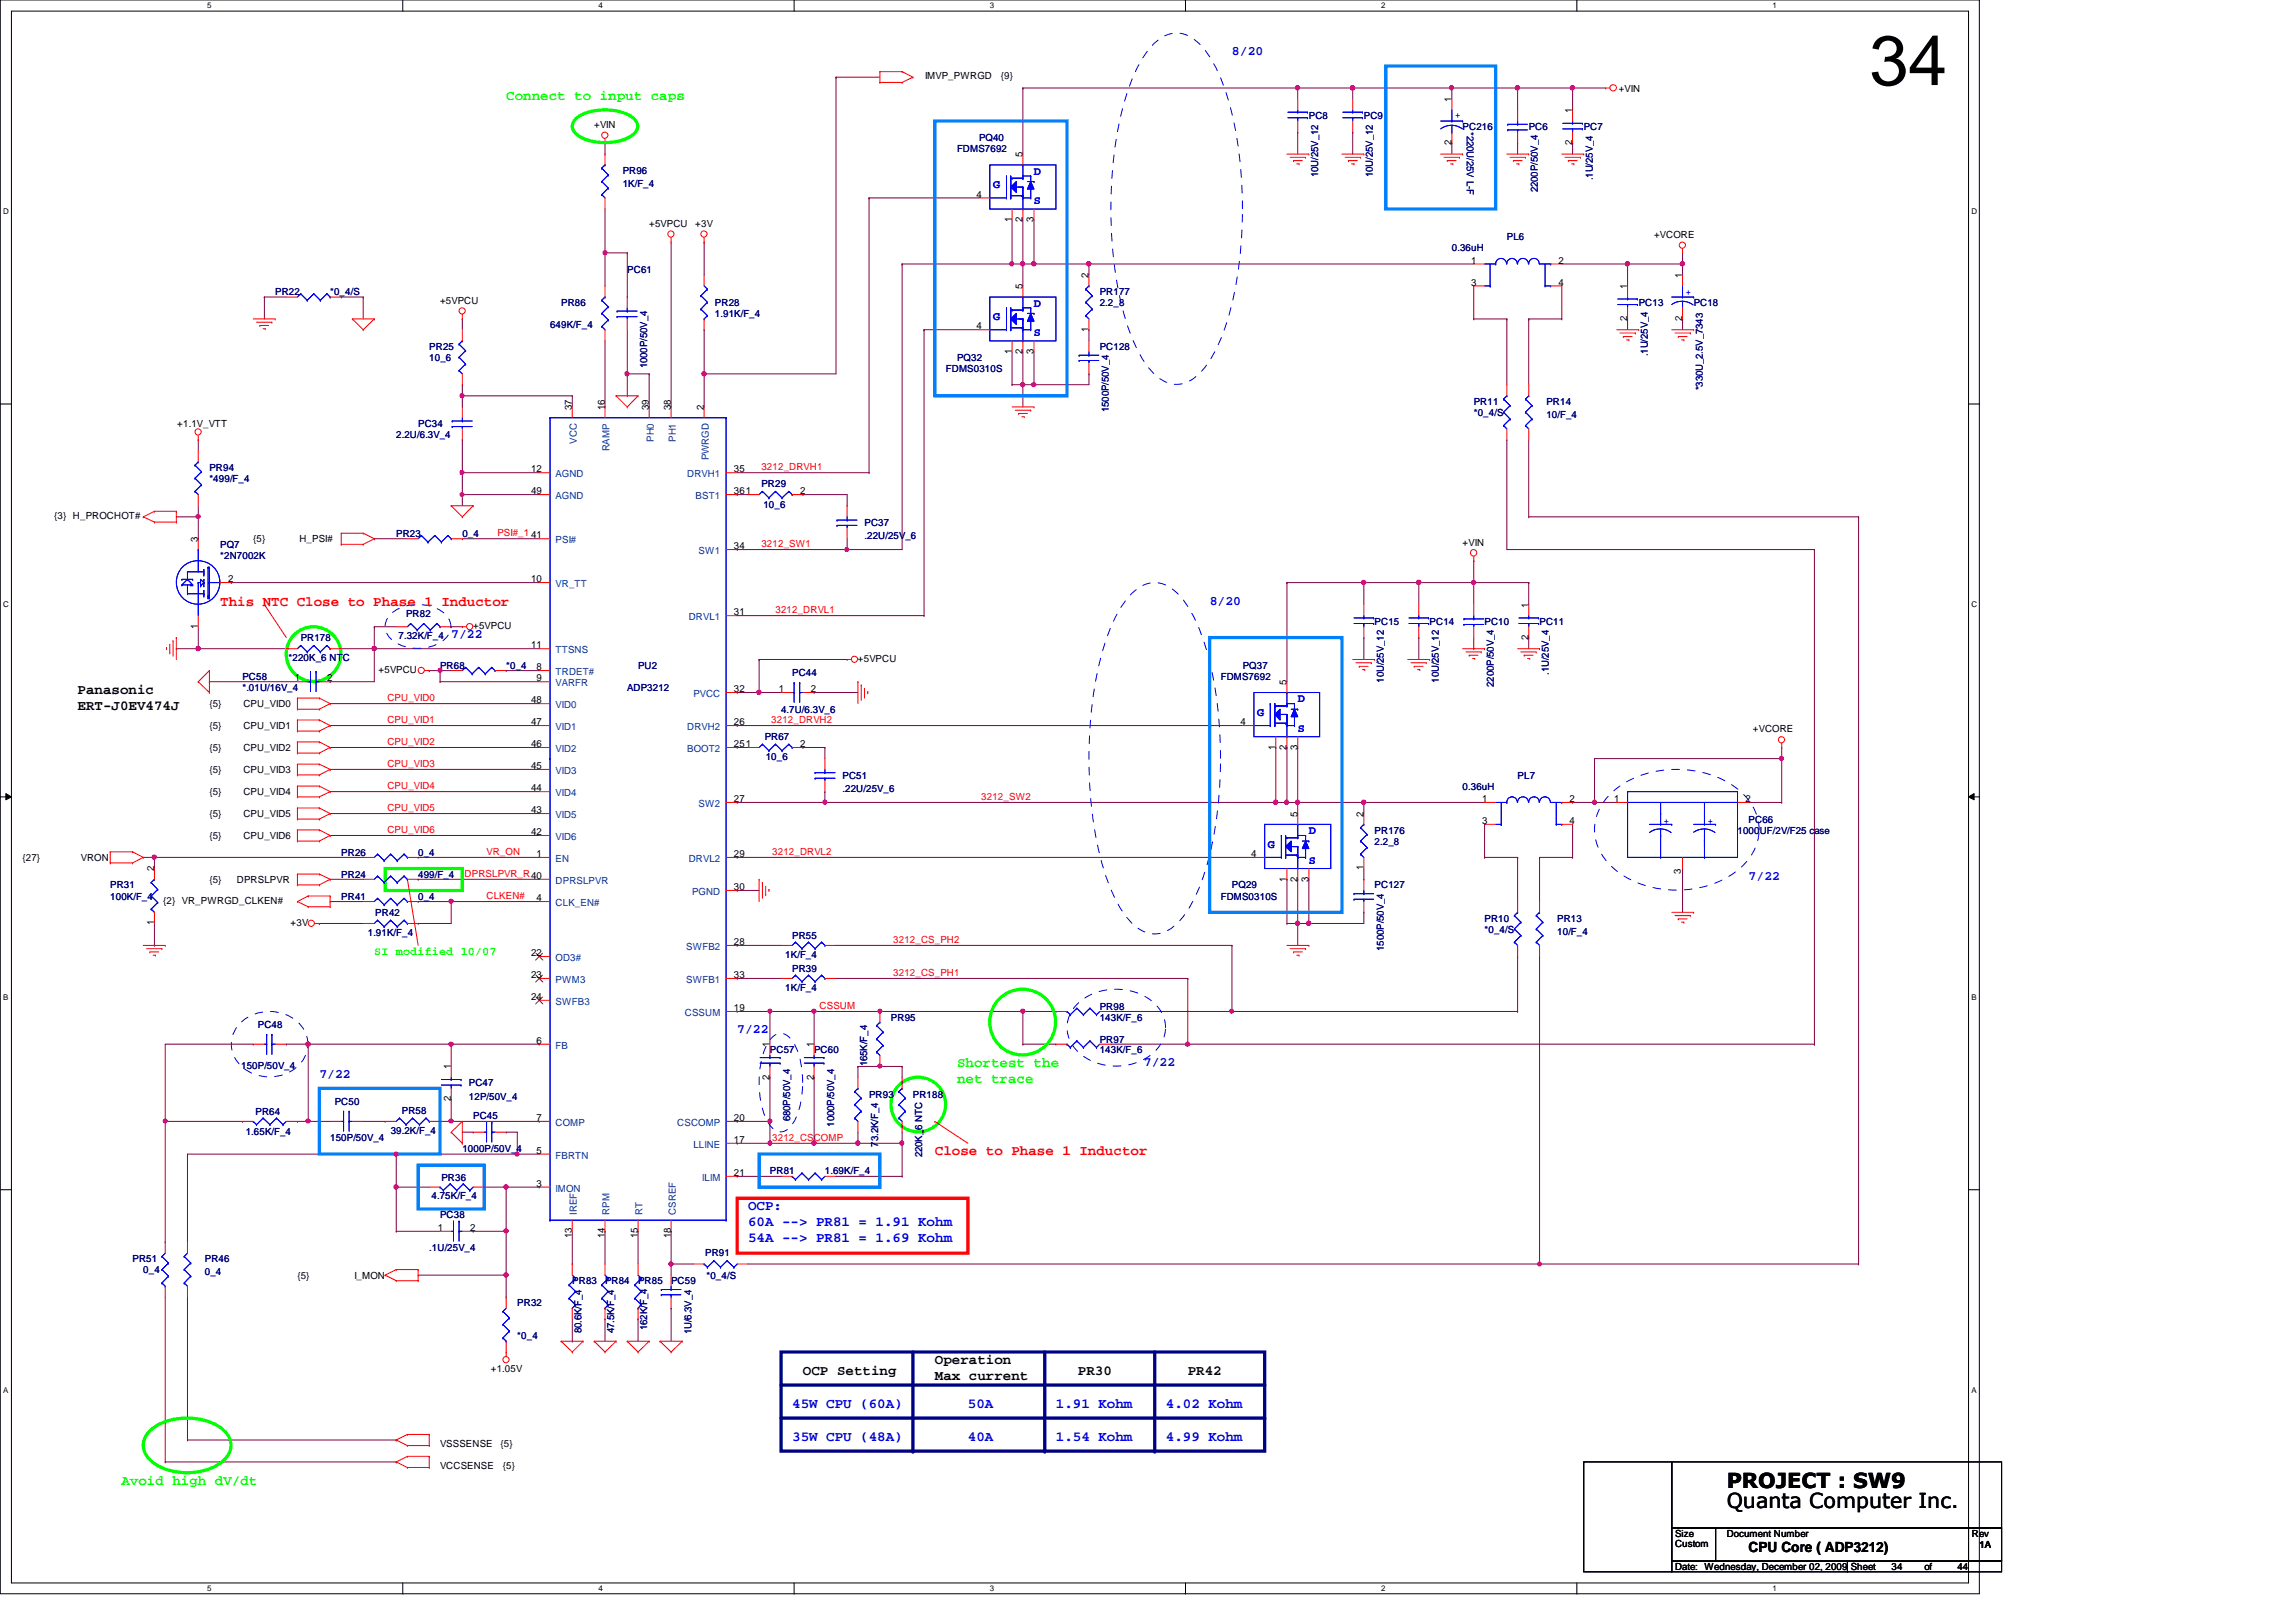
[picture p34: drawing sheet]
<svg xmlns="http://www.w3.org/2000/svg" width="297mm" height="210mm" viewBox="0 0 297 210" stroke-linecap="round" stroke-linejoin="round" font-family="sans-serif">
<defs><g id="words">
<text font-size="9.1" x="241.8" y="11">34</text>
<g font-size="2.7">
<text x="223.4" y="195.1">Quanta Computer Inc.</text>
<text x="223.4" y="192.6">PROJECT : SW9</text>
</g>
<g font-size="1.8" fill="#0f0">
<text x="65.5" y="12.9">Connect to input caps</text>
<text x="123.8" y="138.1">Shortest the</text>
<text x="123.8" y="140.2">net trace</text>
<text x="15.7" y="192.2">Avoid high dV/dt</text>
</g>
<g font-size="1.8" fill="#f00">
<text x="28.5" y="78.4">This NTC Close to Phase 1 Inductor</text>
<text x="120.9" y="149.5">Close to Phase 1 Inductor</text>
</g>
<g font-size="1.8">
<text x="10" y="89.7">Panasonic</text>
<text x="10" y="91.8">ERT-J0EV474J</text>
<text x="103.9" y="177.9">OCP Setting</text>
<text x="120.9" y="176.5">Operation</text>
<text x="120.9" y="178.6">Max current</text>
<text x="139.4" y="177.9">PR30</text>
<text x="153.7" y="177.9">PR42</text>
<text x="226.2" y="200.8">CPU Core ( ADP3212)</text>
</g>
<g font-size="1.8" fill="#00f">
<text x="96.8" y="156.6">OCP:</text>
<text x="96.8" y="158.7">60A --&gt; PR81 = 1.91 Kohm</text>
<text x="96.8" y="160.7">54A --&gt; PR81 = 1.69 Kohm</text>
<text x="102.5" y="182.2">45W CPU (60A)</text>
<text x="125.2" y="182.2">50A</text>
<text x="136.6" y="182.2">1.91 Kohm</text>
<text x="150.8" y="182.2">4.02 Kohm</text>
<text x="102.5" y="186.4">35W CPU (48A)</text>
<text x="125.2" y="186.4">40A</text>
<text x="136.6" y="186.4">1.54 Kohm</text>
<text x="150.8" y="186.4">4.99 Kohm</text>
</g>
<g font-size="1.7" fill="#00f">
<text x="159.4" y="7.2">8/20</text>
<text x="58.4" y="82.5">7/22</text>
<text x="156.5" y="78.3">8/20</text>
<text x="226.2" y="113.8">7/22</text>
<text x="95.4" y="133.7">7/22</text>
<text x="41.3" y="139.4">7/22</text>
<text x="148" y="138">7/22</text>
</g>
<g font-size="1.5" fill="#00f">
<text x="133.8" y="22.6">D</text>
<text x="128.5" y="24.3">G</text>
<text x="133.8" y="26.5">S</text>
<text x="128.5" y="41.4">G</text>
<text x="133.8" y="39.7">D</text>
<text x="133.8" y="43.5">S</text>
<text x="162.6" y="92.6">G</text>
<text x="167.9" y="90.9">D</text>
<text x="167.9" y="94.7">S</text>
<text x="169.3" y="107.9">D</text>
<text x="164" y="109.7">G</text>
<text x="169.3" y="111.8">S</text>
</g>
<text font-size="1.5" fill="#0f0" x="48.4" y="123.6">SI modified 10/07</text>
<g font-size="1.3">
<text x="119.7" y="10.2">IMVP_PWRGD</text>
<text x="129.5" y="10.2">{9}</text>
<text x="209.4" y="11.9">+VIN</text>
<text x="76.9" y="16.6">+VIN</text>
<text x="187.8" y="13.2" transform="rotate(-90 187.8 13.2)">1</text>
<text x="203.4" y="14.6" transform="rotate(-90 203.4 14.6)">1</text>
<text x="132.3" y="20.3" transform="rotate(-90 132.3 20.3)">5</text>
<text x="187.8" y="18.8" transform="rotate(-90 187.8 18.8)">2</text>
<text x="203.4" y="18.8" transform="rotate(-90 203.4 18.8)">2</text>
<text x="84" y="29.4">+5VPCU</text>
<text x="90" y="29.4">+3V</text>
<text x="126.3" y="25.6">4</text>
<text x="130.9" y="28.7" transform="rotate(-90 130.9 28.7)">1</text>
<text x="132.3" y="28.7" transform="rotate(-90 132.3 28.7)">2</text>
<text x="133.7" y="28.7" transform="rotate(-90 133.7 28.7)">3</text>
<text x="140.8" y="36" transform="rotate(-90 140.8 36)">2</text>
<text x="190.3" y="34.1">1</text>
<text x="201.6" y="34.1">2</text>
<text x="214" y="30.8">+VCORE</text>
<text x="217.6" y="36" transform="rotate(-90 217.6 36)">1</text>
<text x="56.9" y="39.3">+5VPCU</text>
<text x="132.3" y="37.4" transform="rotate(-90 132.3 37.4)">5</text>
<text x="190.3" y="37">3</text>
<text x="201.6" y="37">4</text>
<text x="210.5" y="41.5" transform="rotate(-90 210.5 41.5)">2</text>
<text x="210.5" y="37.4" transform="rotate(-90 210.5 37.4)">1</text>
<text x="217.6" y="41.5" transform="rotate(-90 217.6 41.5)">2</text>
<text x="126.3" y="42.6">4</text>
<text x="130.9" y="45.8" transform="rotate(-90 130.9 45.8)">1</text>
<text x="132.3" y="45.8" transform="rotate(-90 132.3 45.8)">2</text>
<text x="133.7" y="45.8" transform="rotate(-90 133.7 45.8)">3</text>
<text x="140.8" y="43" transform="rotate(-90 140.8 43)">1</text>
<text x="74" y="53" transform="rotate(-90 74 53)">37</text>
<text x="78.2" y="53" transform="rotate(-90 78.2 53)">16</text>
<text x="83.9" y="53" transform="rotate(-90 83.9 53)">39</text>
<text x="86.8" y="53" transform="rotate(-90 86.8 53)">38</text>
<text x="91.1" y="53" transform="rotate(-90 91.1 53)">2</text>
<text x="22.9" y="55.2">+1.1V_VTT</text>
<text x="68.7" y="61.1">12</text>
<text x="68.7" y="64">49</text>
<text x="95" y="64">361</text>
<text x="95" y="61.1">35</text>
<text x="103.5" y="64">2</text>
<text x="7" y="67.2">{3} H_PROCHOT#</text>
<text x="25.6" y="70.1" transform="rotate(-90 25.6 70.1)">3</text>
<text x="32.8" y="70.2">{5}</text>
<text x="38.7" y="70.2">H_PSI#</text>
<text x="68.7" y="69.7">41</text>
<text x="95" y="71.1">34</text>
<text x="189.2" y="70.6">+VIN</text>
<text x="29.5" y="75.4">2</text>
<text x="68.7" y="75.4">10</text>
<text x="25.6" y="81.4" transform="rotate(-90 25.6 81.4)">1</text>
<text x="61.2" y="81.4">+5VPCU</text>
<text x="68.7" y="83.9">11</text>
<text x="95" y="79.6">31</text>
<text x="197.7" y="82.8" transform="rotate(-90 197.7 82.8)">2</text>
<text x="197.7" y="78.7" transform="rotate(-90 197.7 78.7)">1</text>
<text x="38.1" y="88.2">1</text>
<text x="42.3" y="88.2">2</text>
<text x="49" y="87.1">+5VPCU</text>
<text x="69.4" y="86.7">8</text>
<text x="69.4" y="88.2">9</text>
<text x="95" y="89.6">32</text>
<text x="100.8" y="89.6">1</text>
<text x="104.9" y="89.6">2</text>
<text x="111" y="85.7">+5VPCU</text>
<text x="166.5" y="88.6" transform="rotate(-90 166.5 88.6)">5</text>
<text x="27.1" y="94.4">{5}</text>
<text x="27.1" y="91.5">{5}</text>
<text x="31.5" y="94.4">CPU_VID1</text>
<text x="31.5" y="91.5">CPU_VID0</text>
<text x="68.7" y="93.9">47</text>
<text x="68.7" y="91">48</text>
<text x="95" y="93.9">26</text>
<text x="160.5" y="93.9">4</text>
<text x="226.8" y="94.8">+VCORE</text>
<text x="27.1" y="97.2">{5}</text>
<text x="27.1" y="100.1">{5}</text>
<text x="31.5" y="97.2">CPU_VID2</text>
<text x="31.5" y="100.1">CPU_VID3</text>
<text x="68.7" y="99.5">45</text>
<text x="68.7" y="96.7">46</text>
<text x="95" y="96.7">251</text>
<text x="103.5" y="96.7">2</text>
<text x="165" y="97" transform="rotate(-90 165 97)">1</text>
<text x="166.5" y="97" transform="rotate(-90 166.5 97)">2</text>
<text x="167.8" y="97" transform="rotate(-90 167.8 97)">3</text>
<text x="27.1" y="105.7">{5}</text>
<text x="27.1" y="102.9">{5}</text>
<text x="31.5" y="105.7">CPU_VID5</text>
<text x="31.5" y="102.9">CPU_VID4</text>
<text x="68.7" y="102.4">44</text>
<text x="68.7" y="105.2">43</text>
<text x="95" y="103.8">27</text>
<text x="167.8" y="105.7" transform="rotate(-90 167.8 105.7)">5</text>
<text x="176.4" y="105.7" transform="rotate(-90 176.4 105.7)">2</text>
<text x="191.8" y="103.8">1</text>
<text x="191.8" y="106.6">3</text>
<text x="203.1" y="103.8">2</text>
<text x="203.1" y="106.6">4</text>
<text x="208.8" y="103.8">1</text>
<text x="225.8" y="103.8">2</text>
<text x="2.9" y="111.4">{27}</text>
<text x="10.5" y="111.4">VRON</text>
<text x="19.9" y="112.8" transform="rotate(-90 19.9 112.8)">2</text>
<text x="27.1" y="108.6">{5}</text>
<text x="31.5" y="108.6">CPU_VID6</text>
<text x="68.7" y="108.1">42</text>
<text x="69.4" y="110.9">1</text>
<text x="95" y="110.9">29</text>
<text x="161.9" y="110.9">4</text>
<text x="176.4" y="112.6" transform="rotate(-90 176.4 112.6)">1</text>
<text x="217.5" y="113.1" transform="rotate(-90 217.5 113.1)">3</text>
<text x="19.9" y="119.8" transform="rotate(-90 19.9 119.8)">1</text>
<text x="21.1" y="117">{2} VR_PWRGD_CLKEN#</text>
<text x="27.1" y="114.3">{5}</text>
<text x="30.6" y="114.3">DPRSLPVR</text>
<text x="37.6" y="119.8">+3V</text>
<text x="69.4" y="116.6">4</text>
<text x="95" y="115.2">30</text>
<text x="166.5" y="114.1" transform="rotate(-90 166.5 114.1)">1</text>
<text x="167.8" y="114.1" transform="rotate(-90 167.8 114.1)">2</text>
<text x="169.3" y="114.1" transform="rotate(-90 169.3 114.1)">3</text>
<text x="68.7" y="123.7">22</text>
<text x="95" y="122.3">28</text>
<text x="68.7" y="129.4">24</text>
<text x="68.7" y="126.6">23</text>
<text x="95" y="126.6">33</text>
<text x="95" y="130.9">19</text>
<text x="69.4" y="135.1">6</text>
<text x="99.6" y="135.6" transform="rotate(-90 99.6 135.6)">1</text>
<text x="105.3" y="135.6" transform="rotate(-90 105.3 135.6)">1</text>
<text x="58.3" y="142.5" transform="rotate(-90 58.3 142.5)">2</text>
<text x="58.3" y="138.4" transform="rotate(-90 58.3 138.4)">1</text>
<text x="99.6" y="139.7" transform="rotate(-90 99.6 139.7)">2</text>
<text x="105.3" y="139.7" transform="rotate(-90 105.3 139.7)">2</text>
<text x="69.4" y="145.1">7</text>
<text x="69.4" y="149.3">5</text>
<text x="95" y="145.1">20</text>
<text x="95" y="147.9">17</text>
<text x="69.4" y="153.6">3</text>
<text x="95" y="152.2">21</text>
<text x="56.6" y="159.3">1</text>
<text x="60.8" y="159.3">2</text>
<text x="74" y="160.3" transform="rotate(-90 74 160.3)">13</text>
<text x="78.2" y="160.3" transform="rotate(-90 78.2 160.3)">14</text>
<text x="82.5" y="160.3" transform="rotate(-90 82.5 160.3)">15</text>
<text x="86.8" y="160.3" transform="rotate(-90 86.8 160.3)">18</text>
<text x="38.5" y="165.5">{5}</text>
<text x="45.8" y="165.5">I_MON</text>
<text x="63.5" y="177.6">+1.05V</text>
<text x="56.9" y="187.2">VSSSENSE</text>
<text x="56.9" y="190.1">VCCSENSE</text>
<text x="64.8" y="187.2">{5}</text>
<text x="65.1" y="190.1">{5}</text>
<text x="216.7" y="198.9">Size</text>
<text x="216.7" y="203.2">Date: Wednesday, December 02, 2009 Sheet</text>
<text x="216.7" y="200.2">Custom</text>
<text x="223.4" y="198.9">Document Number</text>
<text x="244.7" y="203.2">34</text>
<text x="249" y="203.2">of</text>
<text x="253.2" y="203.2">44</text>
<text x="255.1" y="198.9">Rev</text>
<text x="256.1" y="200.3">1A</text>
</g>
<g font-size="1.3" fill="#000080">
<text x="169.3" y="15.4">PC8</text>
<text x="176.4" y="15.4">PC9</text>
<text x="189.2" y="16.8">PC216</text>
<text x="189.8" y="17.1" transform="rotate(90 189.8 17.1)">*220U/25V L-F</text>
<text x="197.8" y="16.8">PC6</text>
<text x="204.9" y="16.8">PC7</text>
<text x="80.6" y="22.5">PR96</text>
<text x="123.8" y="19.7">FDMS7692</text>
<text x="126.7" y="18.3">PQ40</text>
<text x="170.5" y="22.9" transform="rotate(-90 170.5 22.9)">10U/25V_12</text>
<text x="177.6" y="22.9" transform="rotate(-90 177.6 22.9)">10U/25V_12</text>
<text x="206.1" y="23.3" transform="rotate(-90 206.1 23.3)">.1U/25V_4</text>
<text x="80.6" y="24.3">1K/F_4</text>
<text x="199" y="24.9" transform="rotate(-90 199 24.9)">2200P/50V_4</text>
<text x="81.1" y="35.3">PC61</text>
<text x="187.8" y="32.5">0.36uH</text>
<text x="194.9" y="31.1">PL6</text>
<text x="35.6" y="38.2">PR22</text>
<text x="42.7" y="38.2">*0_4/S</text>
<text x="72.6" y="39.6">PR86</text>
<text x="92.5" y="39.6">PR28</text>
<text x="92.5" y="41">1.91K/F_4</text>
<text x="142.3" y="38.2">PR177</text>
<text x="142.3" y="39.6">2.2_8</text>
<text x="212" y="39.6">PC13</text>
<text x="219.1" y="39.6">PC18</text>
<text x="55.5" y="45.3">PR25</text>
<text x="55.5" y="46.7">10_6</text>
<text x="71.2" y="42.5">649K/F_4</text>
<text x="83.7" y="47.7" transform="rotate(-90 83.7 47.7)">1000P/50V_4</text>
<text x="123.8" y="46.7">PQ32</text>
<text x="142.3" y="45.3">PC128</text>
<text x="213.2" y="46.1" transform="rotate(-90 213.2 46.1)">.1U/25V_4</text>
<text x="122.4" y="48.1">FDMS0310S</text>
<text x="143.5" y="53.3" transform="rotate(-90 143.5 53.3)">1500P/50V_4</text>
<text x="190.7" y="52.4">PR11</text>
<text x="190.7" y="53.8">*0_4/S</text>
<text x="200.1" y="52.4">PR14</text>
<text x="220.3" y="50.5" transform="rotate(-90 220.3 50.5)">*330U_2.5V_7343</text>
<text x="51.3" y="56.7">2.2U/6.3V_4</text>
<text x="54.1" y="55.2">PC34</text>
<text x="200.1" y="54.1">10/F_4</text>
<text x="27.1" y="61">PR94</text>
<text x="27.1" y="62.4">*499/F_4</text>
<text x="98.5" y="63.1">PR29</text>
<text x="98.8" y="65.8">10_6</text>
<text x="28.5" y="70.9">PQ7</text>
<text x="51.3" y="69.5">PR23</text>
<text x="59.8" y="69.5">0_4</text>
<text x="111.8" y="68.1">PC37</text>
<text x="111.8" y="69.8">.22U/25V_6</text>
<text x="28.5" y="72.3">*2N7002K</text>
<text x="38.9" y="83">PR178</text>
<text x="51.6" y="82.7">7.32K/F_4</text>
<text x="52.5" y="79.8">PR82</text>
<text x="177.8" y="80.9">PC15</text>
<text x="185" y="80.9">PC14</text>
<text x="192.1" y="80.9">PC10</text>
<text x="199.2" y="80.9">PC11</text>
<text x="31.4" y="88">PC58</text>
<text x="31.4" y="89.4">*.01U/16V_4</text>
<text x="37.3" y="85.6">*220K_6 NTC</text>
<text x="56.9" y="86.5">PR68</text>
<text x="65.5" y="86.5">*0_4</text>
<text x="81.1" y="89.4">ADP3212</text>
<text x="82.5" y="86.5">PU2</text>
<text x="102.5" y="87.5">PC44</text>
<text x="157.9" y="88">FDMS7692</text>
<text x="160.8" y="86.5">PQ37</text>
<text x="179" y="88.3" transform="rotate(-90 179 88.3)">10U/25V_12</text>
<text x="186.1" y="88.3" transform="rotate(-90 186.1 88.3)">10U/25V_12</text>
<text x="193.2" y="88.9" transform="rotate(-90 193.2 88.9)">2200P/50V_4</text>
<text x="200.4" y="87.3" transform="rotate(-90 200.4 87.3)">.1U/25V_4</text>
<text x="98.9" y="95.8">PR67</text>
<text x="101" y="92.2">4.7U/6.3V_6</text>
<text x="99.1" y="98.3">10_6</text>
<text x="109" y="100.8">PC51</text>
<text x="196.3" y="100.8">PL7</text>
<text x="109" y="102.5">.22U/25V_6</text>
<text x="177.8" y="107.9">PR176</text>
<text x="189.2" y="102.2">0.36uH</text>
<text x="224.8" y="107.9">1000UF/2V/F25 case</text>
<text x="226.2" y="106.5">PC66</text>
<text x="44.2" y="110.7">PR26</text>
<text x="44.2" y="113.6">PR24</text>
<text x="54.1" y="110.7">0_4</text>
<text x="54.1" y="113.6">499/F_4</text>
<text x="177.8" y="109.3">2.2_8</text>
<text x="14.3" y="115">PR31</text>
<text x="14.3" y="116.4">100K/F_4</text>
<text x="44.2" y="116.4">PR41</text>
<text x="48.6" y="118.5">PR42</text>
<text x="54.1" y="116.4">0_4</text>
<text x="157.9" y="116.4">FDMS0310S</text>
<text x="159.4" y="115">PQ29</text>
<text x="177.8" y="115">PC127</text>
<text x="192.1" y="119.3">PR10</text>
<text x="201.5" y="119.3">PR13</text>
<text x="47.6" y="121.1">1.91K/F_4</text>
<text x="101.6" y="124">1K/F_4</text>
<text x="102.5" y="125.8">PR39</text>
<text x="102.5" y="121.5">PR55</text>
<text x="179" y="123.1" transform="rotate(-90 179 123.1)">1500P/50V_4</text>
<text x="192.1" y="120.7">*0_4/S</text>
<text x="201.5" y="121">10/F_4</text>
<text x="101.6" y="128.2">1K/F_4</text>
<text x="142.3" y="130.6">PR98</text>
<text x="33.4" y="133.1">PC48</text>
<text x="99.6" y="136.3">PC57</text>
<text x="105.3" y="136.3">PC60</text>
<text x="115.3" y="132.1">PR95</text>
<text x="142.3" y="132.1">143K/F_6</text>
<text x="142.3" y="134.9">PR97</text>
<text x="142.3" y="136.3">143K/F_6</text>
<text x="31.2" y="138.3">150P/50V_4</text>
<text x="43.3" y="143">PC50</text>
<text x="60.7" y="140.6">PC47</text>
<text x="60.7" y="142.3">12P/50V_4</text>
<text x="112.2" y="138" transform="rotate(-90 112.2 138)">165K/F_4</text>
<text x="112.4" y="142">PR93</text>
<text x="118.1" y="142">PR188</text>
<text x="31.8" y="146.9">1.65K/F_4</text>
<text x="33.1" y="144.3">PR64</text>
<text x="42.7" y="147.7">150P/50V_4</text>
<text x="50.5" y="146.7">39.2K/F_4</text>
<text x="52" y="144.1">PR58</text>
<text x="59.8" y="149.1">1000P/50V_4</text>
<text x="61.2" y="144.9">PC45</text>
<text x="102.2" y="145.1" transform="rotate(-90 102.2 145.1)">680P/50V_4</text>
<text x="107.9" y="145.8" transform="rotate(-90 107.9 145.8)">1000P/50V_4</text>
<text x="113.6" y="148.4" transform="rotate(-90 113.6 148.4)">73.2K/F_4</text>
<text x="119.3" y="149.8" transform="rotate(-90 119.3 149.8)">220K_6 NTC</text>
<text x="55.8" y="155.1">4.75K/F_4</text>
<text x="57.1" y="152.8">PR36</text>
<text x="99.6" y="152">PR81</text>
<text x="106.7" y="152">1.69K/F_4</text>
<text x="55.5" y="161.9">.1U/25V_4</text>
<text x="56.9" y="157.6">PC38</text>
<text x="17.1" y="163.4">PR51</text>
<text x="18.5" y="164.8">0_4</text>
<text x="26.5" y="163.4">PR46</text>
<text x="26.5" y="165.1">0_4</text>
<text x="74" y="166.2">PR83</text>
<text x="78.3" y="166.2">PR84</text>
<text x="82.5" y="166.2">PR85</text>
<text x="86.8" y="166.2">PC59</text>
<text x="91.2" y="162.5">PR91</text>
<text x="91.4" y="165.5">*0_4/S</text>
<text x="66.9" y="169">PR32</text>
<text x="66.9" y="173.3">*0_4</text>
<text x="75.2" y="172.6" transform="rotate(-90 75.2 172.6)">80.6K/F_4</text>
<text x="79.5" y="172.6" transform="rotate(-90 79.5 172.6)">47.5K/F_4</text>
<text x="83.7" y="172.1" transform="rotate(-90 83.7 172.1)">162K/F_4</text>
<text x="89.4" y="172.7" transform="rotate(-90 89.4 172.7)">1U/6.3V_4</text>
</g>
<g font-size="1.3" fill="#00f">
<text x="188.3" y="15.3">+</text>
<text x="218.1" y="38.2">+</text>
<text x="215.3" y="106.6">+</text>
<text x="220.9" y="106.6">+</text>
</g>
<g font-size="1.3" fill="#004080">
<text x="74.6" y="57.4" transform="rotate(-90 74.6 57.4)">VCC</text>
<text x="78.9" y="58.4" transform="rotate(-90 78.9 58.4)">RAMP</text>
<text x="84.6" y="57.2" transform="rotate(-90 84.6 57.2)">PH0</text>
<text x="87.4" y="57.2" transform="rotate(-90 87.4 57.2)">PH1</text>
<text x="91.7" y="59.6" transform="rotate(-90 91.7 59.6)">PWRGD</text>
<text x="71.9" y="61.8">AGND</text>
<text x="71.9" y="64.6">AGND</text>
<text x="88.9" y="61.8">DRVH1</text>
<text x="90" y="64.6">BST1</text>
<text x="71.9" y="70.3">PSI#</text>
<text x="90.4" y="71.7">SW1</text>
<text x="71.9" y="76">VR_TT</text>
<text x="89.1" y="80.3">DRVL1</text>
<text x="71.9" y="84.5">TTSNS</text>
<text x="71.9" y="87.4">TRDET#</text>
<text x="71.9" y="88.8">VARFR</text>
<text x="71.9" y="94.5">VID1</text>
<text x="71.9" y="91.7">VID0</text>
<text x="88.9" y="94.5">DRVH2</text>
<text x="89.7" y="90.2">PVCC</text>
<text x="71.9" y="100.2">VID3</text>
<text x="71.9" y="97.3">VID2</text>
<text x="88.9" y="97.3">BOOT2</text>
<text x="71.9" y="103">VID4</text>
<text x="71.9" y="105.9">VID5</text>
<text x="90.4" y="104.4">SW2</text>
<text x="71.9" y="111.5">EN</text>
<text x="71.9" y="108.7">VID6</text>
<text x="89.1" y="111.5">DRVL2</text>
<text x="71.9" y="117.3">CLK_EN#</text>
<text x="71.9" y="114.4">DPRSLPVR</text>
<text x="89.5" y="115.8">PGND</text>
<text x="71.9" y="124.4">OD3#</text>
<text x="88.8" y="122.9">SWFB2</text>
<text x="71.9" y="130">SWFB3</text>
<text x="71.9" y="127.2">PWM3</text>
<text x="88.6" y="131.5">CSSUM</text>
<text x="88.8" y="127.2">SWFB1</text>
<text x="71.9" y="135.7">FB</text>
<text x="71.9" y="145.7">COMP</text>
<text x="71.9" y="149.9">FBRTN</text>
<text x="87.6" y="145.7">CSCOMP</text>
<text x="89.7" y="148.5">LLINE</text>
<text x="71.9" y="154.2">IMON</text>
<text x="90.8" y="152.8">ILIM</text>
<text x="74.6" y="157.2" transform="rotate(-90 74.6 157.2)">IREF</text>
<text x="78.9" y="157.2" transform="rotate(-90 78.9 157.2)">RPM</text>
<text x="83.1" y="157.2" transform="rotate(-90 83.1 157.2)">RT</text>
<text x="87.4" y="157.2" transform="rotate(-90 87.4 157.2)">CSREF</text>
</g>
<g font-size="1.3" fill="#f00">
<text x="98.5" y="60.9">3212_DRVH1</text>
<text x="64.3" y="69.4">PSI#_1</text>
<text x="98.5" y="70.8">3212_SW1</text>
<text x="100.3" y="79.4">3212_DRVL1</text>
<text x="50.1" y="90.8">CPU_VID0</text>
<text x="50.1" y="93.6">CPU_VID1</text>
<text x="99.8" y="93.6">3212_DRVH2</text>
<text x="50.1" y="96.4">CPU_VID2</text>
<text x="50.1" y="99.3">CPU_VID3</text>
<text x="50.1" y="102.2">CPU_VID4</text>
<text x="50.1" y="107.8">CPU_VID6</text>
<text x="50.1" y="105">CPU_VID5</text>
<text x="127" y="103.5">3212_SW2</text>
<text x="60.1" y="113.5">DPRSLPVR_R40</text>
<text x="62.9" y="110.7">VR_ON</text>
<text x="99.9" y="110.7">3212_DRVL2</text>
<text x="62.9" y="116.4">CLKEN#</text>
<text x="115.6" y="122">3212_CS_PH2</text>
<text x="106" y="130.6">CSSUM</text>
<text x="115.6" y="126.3">3212_CS_PH1</text>
<text x="99.9" y="147.7">3212_CSCOMP</text>
</g>
<g font-size="1">
<text x="26.8" y="1.1">5</text>
<text x="77.4" y="1.1">4</text>
<text x="128.1" y="1.1">3</text>
<text x="178.7" y="1.1">2</text>
<text x="229.3" y="1.1">1</text>
<text x=".4" y="27.7">D</text>
<text x="255.1" y="27.7">D</text>
<text x=".4" y="78.6">C</text>
<text x="255.1" y="78.6">C</text>
<text x=".4" y="129.4">B</text>
<text x="255.1" y="129.4">B</text>
<text x=".4" y="180.3">A</text>
<text x="255.1" y="180.3">A</text>
<text x="26.8" y="205.9">5</text>
<text x="77.4" y="205.9">4</text>
<text x="128.1" y="205.9">3</text>
<text x="178.7" y="205.9">2</text>
<text x="229.3" y="205.9">1</text>
</g>
</g></defs>
<path d="M0 0h256.1v206.2h-256.1zM1.5 1.4h253.2v203.5h-253.2z" fill="none" stroke="#000" stroke-width=".13"/>
<g fill="#fff">
<path d="M26.8 .2h.5v1.1h-.5z"/>
<path d="M26.8 205h.5v1.2h-.5z"/>
</g>
<path d="M52.1 0v1.4M52.1 204.9v1.4" fill="none" stroke="#000" stroke-width=".13"/>
<g fill="#fff">
<path d="M77.4 .2h.6v1.1h-.6z"/>
<path d="M77.4 205h.6v1.2h-.6z"/>
</g>
<path d="M102.7 0v1.4M102.7 204.9v1.4" fill="none" stroke="#000" stroke-width=".13"/>
<g fill="#fff">
<path d="M128.1 .2h.5v1.1h-.5z"/>
<path d="M128.1 205h.5v1.2h-.5z"/>
</g>
<path d="M153.4 0v1.4M153.4 204.9v1.4" fill="none" stroke="#000" stroke-width=".13"/>
<g fill="#fff">
<path d="M178.7 .2h.5v1.1h-.5z"/>
<path d="M178.7 205h.5v1.2h-.5z"/>
</g>
<path d="M204 0v1.4M204 204.9v1.4" fill="none" stroke="#000" stroke-width=".13"/>
<g fill="#fff">
<path d="M229.3 .2h.6v1.1h-.6z"/>
<path d="M229.3 205h.6v1.2h-.6z"/>
<path d="M.4 26.8h.7v1.2h-.7z"/>
<path d="M255.1 26.8h.7v1.2h-.7z"/>
<path d="M.4 77.7h.7v1.1h-.7z"/>
<path d="M255.1 77.7h.7v1.1h-.7z"/>
</g>
<path d="M0 52.3h1.5M254.7 52.3h1.4" fill="none" stroke="#000" stroke-width=".13"/>
<g fill="#fff">
<path d="M.4 128.5h.7v1.2h-.7z"/>
<path d="M255.1 128.5h.6v1.2h-.6z"/>
</g>
<path d="M0 103.1h1.5M.8 102.7l.7 .4-.7 .4zM254.7 103.1l.7-.4v.8zM254.7 103.1h1.4" fill="none" stroke="#000" stroke-width=".13"/>
<path d="M.8 102.7l.7 .4-.7 .4zM254.7 103.1l.7-.4v.8z" fill="#000"/>
<g fill="#fff">
<path d="M.4 179.4h.7v1.1h-.7z"/>
<path d="M255.1 179.4h.6v1.1h-.6z"/>
</g>
<path d="M0 154h1.5M254.7 154h1.4" fill="none" stroke="#000" stroke-width=".13"/>
<path d="M230.5 98.2h.1M230.5 98.2v5.6M65.5 159.3h.1M65.5 159.3v5.7" fill="none" stroke="#800040" stroke-width=".13"/>
<circle cx="230.4" cy="98.1" r=".27" fill="#f0f"/>
<circle cx="230.4" cy="98.1" r=".27" fill="none" stroke="#f0f" stroke-width=".13"/>
<path d="M55.5 86.8h.1M55.5 86.8h1.4" fill="none" stroke="#800040" stroke-width=".13"/>
<circle cx="56.9" cy="86.8" r=".27" fill="#f0f"/>
<circle cx="56.9" cy="86.8" r=".27" fill="none" stroke="#f0f" stroke-width=".13"/>
<path d="M140.9 34.2h.1M140.9 34.2h49.8M20 119.5v2.8M95.4 115.2h.1M95.4 115.2h2.8M20 122.3h.1M37 135.1h.1M37 135.1h2.9M82.5 170.7h.1M82.5 170.7v2.9" fill="none" stroke="#800040" stroke-width=".13"/>
<circle cx="39.9" cy="135.1" r=".27" fill="#f0f"/>
<circle cx="39.9" cy="135.1" r=".27" fill="none" stroke="#f0f" stroke-width=".13"/>
<path d="M203.5 18.5h.1M203.5 11.4h.1M203.5 11.4v2.8M203.5 18.5v1.4" fill="none" stroke="#800040" stroke-width=".13"/>
<circle cx="203.4" cy="11.4" r=".29" fill="#f0f"/>
<circle cx="203.4" cy="11.4" r=".29" fill="none" stroke="#f0f" stroke-width=".13"/>
<path d="M196.3 11.4h.1M196.3 11.4h7.2" fill="none" stroke="#800040" stroke-width=".13"/>
<circle cx="196.3" cy="11.4" r=".29" fill="#f0f"/>
<circle cx="196.3" cy="11.4" r=".29" fill="none" stroke="#f0f" stroke-width=".13"/>
<path d="M190.7 75.4h.1M190.7 75.4v2.8M197.8 75.4h.1M197.8 75.4v2.8M197.8 82.5h.1M197.8 82.5v1.4" fill="none" stroke="#800040" stroke-width=".13"/>
<circle cx="190.6" cy="75.4" r=".29" fill="#f0f"/>
<circle cx="190.6" cy="75.4" r=".29" fill="none" stroke="#f0f" stroke-width=".13"/>
<path d="M183.6 75.4h.1M183.6 75.4h7.1M190.7 83.9h.1M190.7 82.5v1.4" fill="none" stroke="#800040" stroke-width=".13"/>
<circle cx="183.5" cy="75.4" r=".29" fill="#f0f"/>
<circle cx="183.5" cy="75.4" r=".29" fill="none" stroke="#f0f" stroke-width=".13"/>
<path d="M210.6 34.2h.1M210.6 34.2v2.8M210.6 34.2h7.1M217.7 34.2h.1M210.6 41.3h.1M210.6 41.3v1.4" fill="none" stroke="#800040" stroke-width=".13"/>
<circle cx="217.6" cy="34.1" r=".29" fill="#f0f"/>
<circle cx="217.6" cy="34.1" r=".29" fill="none" stroke="#f0f" stroke-width=".13"/>
<path d="M78.3 32.7h2.8M81.1 32.7h.1M106.7 102.4h.1M106.7 102.4v1.4M203.5 103.8h.1M203.5 103.8h2.8" fill="none" stroke="#800040" stroke-width=".13"/>
<circle cx="106.7" cy="103.8" r=".27" fill="#f0f"/>
<circle cx="106.7" cy="103.8" r=".27" fill="none" stroke="#f0f" stroke-width=".13"/>
<path d="M86.8 31.3v21.4M86.8 52.7h.1M56.9 145.1h.1M56.9 145.1h1.5" fill="none" stroke="#800040" stroke-width=".13"/>
<circle cx="58.4" cy="145.1" r=".27" fill="#f0f"/>
<circle cx="58.4" cy="145.1" r=".27" fill="none" stroke="#f0f" stroke-width=".13"/>
<g fill="none" stroke="#800040" stroke-width=".13">
<path d="M78.3 32.7h.1M78.3 27.1v5.6M22.8 66.9h2.9M25.7 66.9h.1M25.7 69.7h.1M25.7 66.9v2.8M22.8 83.9h.1M22.8 83.9h2.9M25.7 83.9h.1M25.7 81.1v2.8M206.3 98.2v5.6M192.1 111h.1"/>
<path d="M192.1 106.7v4.3M192.1 111h4.2M196.3 111h.1M206.3 103.8h.1M95.4 126.6h.1M95.4 126.6h5.6M99.6 130.9h.1M99.6 130.9h5.7"/>
</g>
<circle cx="99.6" cy="130.9" r=".26" fill="#f0f"/>
<circle cx="99.6" cy="130.9" r=".26" fill="none" stroke="#f0f" stroke-width=".13"/>
<path d="M59.8 61.2h.1M59.8 61.2v2.8M95.4 148h.1M99.6 145.1h.1M99.6 145.1v2.9h-4.2" fill="none" stroke="#800040" stroke-width=".13"/>
<circle cx="59.8" cy="61.1" r=".27" fill="#f0f"/>
<circle cx="59.8" cy="61.1" r=".27" fill="none" stroke="#f0f" stroke-width=".13"/>
<path d="M176.4 103.8h.1M176.4 103.8h15.7" fill="none" stroke="#800040" stroke-width=".13"/>
<circle cx="176.4" cy="103.8" r=".29" fill="#f0f"/>
<circle cx="176.4" cy="103.8" r=".29" fill="none" stroke="#f0f" stroke-width=".13"/>
<g fill="none" stroke="#800040" stroke-width=".13">
<path d="M132.3 11.4h.1M132.3 11.4v8.5M202.1 37v4.3M59.8 49.8h.1M59.8 49.8v1.4M197.8 41.3h.1M197.8 41.3h4.3M202.1 41.3h.1M95.4 93.9h.1M95.4 93.9h65.4M176.4 103.8h.1M176.4 103.8v1.5"/>
<path d="M159.4 130.9h.1M159.4 122.3v8.6M95.4 152.2h.1M95.4 152.2h5.6"/>
</g>
<circle cx="159.3" cy="130.9" r=".26" fill="#f0f"/>
<circle cx="159.3" cy="130.9" r=".26" fill="none" stroke="#f0f" stroke-width=".13"/>
<path d="M167.9 119.5h.1M167.9 119.5v2.8M113.8 130.9h22.8M132.3 130.9h.1M136.6 130.9h.1M153.7 135.1h.1M153.7 126.6v8.5M153.7 135.1h81M159.4 130.9h36.9M196.3 130.9h.1M234.7 135.1h.1" fill="none" stroke="#800040" stroke-width=".13"/>
<circle cx="132.3" cy="130.8" r=".27" fill="#f0f"/>
<circle cx="132.3" cy="130.8" r=".27" fill="none" stroke="#f0f" stroke-width=".13"/>
<path d="M111 138h.1M111 138v1.4M111 138h2.8M113.8 138h.1" fill="none" stroke="#800040" stroke-width=".13"/>
<circle cx="113.8" cy="138" r=".26" fill="#f0f"/>
<circle cx="113.8" cy="138" r=".26" fill="none" stroke="#f0f" stroke-width=".13"/>
<g fill="none" stroke="#800040" stroke-width=".13">
<path d="M81.1 51.2h.1M81.1 48.4v2.8M165.1 96.7h.1M165.1 96.7v7.1M206.3 98.2h.1M230.5 96.7h.1M230.5 96.7v1.5h-24.2M176.4 113.8h.1M176.4 112.4v1.4M95.4 122.3h.1M95.4 122.3h5.6M113.8 138h2.9"/>
<path d="M116.7 139.4h.1M116.7 138h.1M116.7 138v1.4M108.2 152.2h8.5M116.7 152.2h.1M116.7 148h.1M116.7 148v4.2"/>
</g>
<circle cx="165" cy="103.8" r=".29" fill="#f0f"/>
<circle cx="165" cy="103.8" r=".29" fill="none" stroke="#f0f" stroke-width=".13"/>
<path d="M78.3 32.7h.1M78.3 32.7v4.3M78.3 52.7h.1M78.3 44.1v8.6M95.4 103.8h.1M95.4 103.8h11.3M165.1 103.8h1.4M166.5 103.8h.1" fill="none" stroke="#800040" stroke-width=".13"/>
<circle cx="78.3" cy="32.7" r=".27" fill="#f0f"/>
<circle cx="78.3" cy="32.7" r=".27" fill="none" stroke="#f0f" stroke-width=".13"/>
<g fill="none" stroke="#800040" stroke-width=".13">
<path d="M196.3 11.4h.1M196.3 11.4v2.8M84 52.7h.1M84 48.4v4.3M166.5 96.7h.1M166.5 96.7v7.1M167.9 113.8h.1M167.9 113.8v5.7M21.4 145.1v15.6M24.3 149.4v11.3M21.4 160.7h.1M24.3 160.7h.1"/>
<path d="M54.1 165h.1M54.1 165h11.4"/>
</g>
<circle cx="166.4" cy="103.8" r=".27" fill="#f0f"/>
<circle cx="166.4" cy="103.8" r=".27" fill="none" stroke="#f0f" stroke-width=".13"/>
<path d="M166.5 103.8h.1M166.5 103.8h1.4" fill="none" stroke="#800040" stroke-width=".13"/>
<circle cx="167.9" cy="103.8" r=".29" fill="#f0f"/>
<circle cx="167.9" cy="103.8" r=".29" fill="none" stroke="#f0f" stroke-width=".13"/>
<path d="M105.3 130.9h8.5M113.8 130.9h.1" fill="none" stroke="#800040" stroke-width=".13"/>
<circle cx="105.3" cy="130.8" r=".27" fill="#f0f"/>
<circle cx="105.3" cy="130.8" r=".27" fill="none" stroke="#f0f" stroke-width=".13"/>
<circle cx="113.8" cy="130.9" r=".26" fill="#f0f"/>
<circle cx="113.8" cy="130.9" r=".26" fill="none" stroke="#f0f" stroke-width=".13"/>
<path d="M95.4 79.7h24.1M119.5 79.7h.1M167.9 96.7h.1M167.9 96.7v7.1M21.4 135.1v10M21.4 145.1h.1" fill="none" stroke="#800040" stroke-width=".13"/>
<circle cx="21.4" cy="145.1" r=".26" fill="#f0f"/>
<circle cx="21.4" cy="145.1" r=".26" fill="none" stroke="#f0f" stroke-width=".13"/>
<g fill="none" stroke="#800040" stroke-width=".13">
<path d="M132.3 11.4h.1M132.3 11.4h35.6M133.8 34.2h7.1M140.9 34.2h.1M217.7 32.7h.1M217.7 32.7v1.5M25.7 56.9h.1M25.7 56.9v1.4M95.4 71.1h.1M95.4 71.1h14.2M190.7 75.4h7.1M197.8 75.4h.1"/>
<path d="M106.7 96.7h.1M106.7 96.7v1.5M217.7 112.4h.1M217.7 112.4v5.7M143.7 130.9h15.7M159.4 130.9h.1"/>
</g>
<circle cx="133.7" cy="34.1" r=".29" fill="#f0f"/>
<circle cx="133.7" cy="34.1" r=".29" fill="none" stroke="#f0f" stroke-width=".13"/>
<circle cx="140.9" cy="34.1" r=".29" fill="#f0f"/>
<circle cx="140.9" cy="34.1" r=".29" fill="none" stroke="#f0f" stroke-width=".13"/>
<path d="M66.9 149.4h.1M66.9 149.4h2.9" fill="none" stroke="#800040" stroke-width=".13"/>
<circle cx="66.9" cy="149.4" r=".26" fill="#f0f"/>
<circle cx="66.9" cy="149.4" r=".26" fill="none" stroke="#f0f" stroke-width=".13"/>
<path d="M25.7 66.9h.1M25.7 65.4v1.5M86.8 159.3h.1M86.8 159.3v4.3M86.8 163.6h.1M86.8 163.6h2.9" fill="none" stroke="#800040" stroke-width=".13"/>
<circle cx="25.6" cy="66.8" r=".27" fill="#f0f"/>
<circle cx="25.6" cy="66.8" r=".27" fill="none" stroke="#f0f" stroke-width=".13"/>
<path d="M81.1 48.4h.1M81.1 48.4h2.9M81.1 42.7v5.7M84 48.4h.1M58.4 81.1h.1M58.4 81.1h1.4" fill="none" stroke="#800040" stroke-width=".13"/>
<circle cx="81.1" cy="48.4" r=".27" fill="#f0f"/>
<circle cx="81.1" cy="48.4" r=".27" fill="none" stroke="#f0f" stroke-width=".13"/>
<path d="M143.7 135.1h10M153.7 135.1h.1" fill="none" stroke="#800040" stroke-width=".13"/>
<circle cx="153.6" cy="135.1" r=".27" fill="#f0f"/>
<circle cx="153.6" cy="135.1" r=".27" fill="none" stroke="#f0f" stroke-width=".13"/>
<path d="M51.3 149.4h.1M51.3 149.4h15.6M65.5 146.5h.1M65.5 146.5h1.4v2.9M66.9 149.4h.1" fill="none" stroke="#800040" stroke-width=".13"/>
<circle cx="51.2" cy="149.3" r=".27" fill="#f0f"/>
<circle cx="51.2" cy="149.3" r=".27" fill="none" stroke="#f0f" stroke-width=".13"/>
<path d="M203.5 11.4h.1M203.5 11.4h4.2M96.8 163.6h102.4M199.2 163.6h.1" fill="none" stroke="#800040" stroke-width=".13"/>
<circle cx="199.2" cy="163.6" r=".26" fill="#f0f"/>
<circle cx="199.2" cy="163.6" r=".26" fill="none" stroke="#f0f" stroke-width=".13"/>
<g fill="none" stroke="#800040" stroke-width=".13">
<path d="M196.3 18.5h.1M196.3 18.5v1.4M116.7 34.2h.1M116.7 34.2v36.9M116.7 34.2h15.6M130.9 34.2h.1M130.9 28.4v5.8M132.3 34.2h.1M132.3 28.4v5.8M140.9 34.2h.1M140.9 34.2v1.4M132.3 49.8h.1"/>
<path d="M132.3 49.8h1.5M133.8 49.8h.1M133.8 45.6v4.2M140.9 48.4h.1M140.9 48.4v1.4M95.4 61.2h17M112.4 61.2h.1M194.9 71.1h39.8M234.7 71.1h.1M240.4 66.9v96.7M48.4 81.1h.1M48.4 83.9h.1"/>
<path d="M48.4 81.1h2.9M48.4 81.1v2.8M56.9 86.8h.1M56.9 86.8h1.5M169.3 119.5h.1M169.3 119.5h7.1M108.2 126.6h45.5M132.3 135.1h.1M132.3 135.1h4.3M132.3 130.9v4.2M136.6 135.1h.1M153.7 126.6h.1"/>
<path d="M21.4 145.1h10M31.4 145.1h.1M47 145.1h2.8M49.8 145.1h.1M58.4 145.1h11.4M69.8 145.1h.1M74 159.3v4.3M74 163.6h.1M199.2 163.6h.1M199.2 163.6h41.2M240.4 163.6h.1"/>
</g>
<circle cx="130.9" cy="34.1" r=".27" fill="#f0f"/>
<circle cx="130.9" cy="34.1" r=".27" fill="none" stroke="#f0f" stroke-width=".13"/>
<path d="M108.2 122.3h51.2M159.4 122.3h.1M65.5 167.9h.1M65.5 165v2.9" fill="none" stroke="#800040" stroke-width=".13"/>
<circle cx="65.5" cy="165" r=".29" fill="#f0f"/>
<circle cx="65.5" cy="165" r=".29" fill="none" stroke="#f0f" stroke-width=".13"/>
<g fill="none" stroke="#800040" stroke-width=".13">
<path d="M166.5 75.4h.1M166.5 75.4v12.8M197.8 66.9h42.6M240.4 66.9h.1M56.9 86.8h.1M56.9 88.2h.1M56.9 86.8v1.4M56.9 88.2h12.9M39.9 135.1h.1M39.9 135.1v10h-1.4M58.4 135.1h11.4M69.8 135.1h.1"/>
<path d="M38.5 145.1h.1"/>
</g>
<circle cx="39.9" cy="145.1" r=".27" fill="#f0f"/>
<circle cx="39.9" cy="145.1" r=".27" fill="none" stroke="#f0f" stroke-width=".13"/>
<circle cx="39.9" cy="135.1" r=".27" fill="#f0f"/>
<circle cx="39.9" cy="135.1" r=".27" fill="none" stroke="#f0f" stroke-width=".13"/>
<path d="M132.3 34.2h.1M132.3 34.2h1.5M133.8 34.2h.1M133.8 28.4v5.8" fill="none" stroke="#800040" stroke-width=".13"/>
<circle cx="132.3" cy="34.1" r=".29" fill="#f0f"/>
<circle cx="132.3" cy="34.1" r=".29" fill="none" stroke="#f0f" stroke-width=".13"/>
<path d="M234.7 71.1v64M234.7 135.1h.1M86.8 163.6h.1M86.8 163.6v1.4" fill="none" stroke="#800040" stroke-width=".13"/>
<circle cx="86.8" cy="163.6" r=".27" fill="#f0f"/>
<circle cx="86.8" cy="163.6" r=".27" fill="none" stroke="#f0f" stroke-width=".13"/>
<path d="M187.8 11.4h.1M187.8 11.4h8.5M62.6 153.6h.1M62.6 153.6h2.9" fill="none" stroke="#800040" stroke-width=".13"/>
<circle cx="187.8" cy="11.4" r=".27" fill="#f0f"/>
<circle cx="187.8" cy="11.4" r=".27" fill="none" stroke="#f0f" stroke-width=".13"/>
<path d="M206.3 103.8h.1M206.3 103.8h2.9" fill="none" stroke="#800040" stroke-width=".13"/>
<circle cx="206.3" cy="103.8" r=".27" fill="#f0f"/>
<circle cx="206.3" cy="103.8" r=".27" fill="none" stroke="#f0f" stroke-width=".13"/>
<g fill="none" stroke="#800040" stroke-width=".13">
<path d="M78.3 19.9h.1M78.3 18.5v1.4M91.1 31.3h.1M91.1 31.3v4.3M59.8 41.3h.1M59.8 56.9h.1M59.8 41.3v1.4M59.8 56.9v4.3M74 51.2h.1M74 51.2v1.5M91.1 42.7h.1M91.1 42.7v5.7"/>
<path d="M194.9 41.3h.1M194.9 41.3v8.5M197.8 56.9v10M217.7 41.3h.1M217.7 41.3v1.4M197.8 66.9h.1M48.4 83.9h.1M48.4 83.9h21.4M196.3 111h.1M196.3 111v5.7"/>
</g>
<circle cx="48.4" cy="83.9" r=".29" fill="#f0f"/>
<circle cx="48.4" cy="83.9" r=".29" fill="none" stroke="#f0f" stroke-width=".13"/>
<g fill="none" stroke="#800040" stroke-width=".13">
<path d="M81.1 38.4h.1M81.1 32.7v5.7M197.8 41.3h.1M197.8 41.3v8.5M48.4 69.7h.1M48.4 69.7h4.3M59.8 69.7h.1M59.8 69.7h10M27.1 88.2h.1M27.1 88.2h11.4M42.7 88.2h.1M48.4 83.9h.1"/>
<path d="M48.4 83.9v4.3h-5.7M20 111h.1M20 111h27M42.7 113.8h.1M42.7 116.7h.1M42.7 113.8h4.3M42.7 116.7h4.3M199.2 111h.1M199.2 111v5.7"/>
</g>
<circle cx="19.9" cy="110.9" r=".29" fill="#f0f"/>
<circle cx="19.9" cy="110.9" r=".29" fill="none" stroke="#f0f" stroke-width=".13"/>
<g fill="none" stroke="#800040" stroke-width=".13">
<path d="M59.8 51.2h.1M59.8 51.2v1.5M29.9 75.4h.1M29.9 75.4h39.9M42.7 91.1h.1M42.7 93.9h.1M42.7 96.7h.1M42.7 91.1h27.1M42.7 93.9h27.1M42.7 96.7h27.1M65.5 86.8h.1M65.5 86.8h4.3"/>
<path d="M54.1 111h.1M54.1 111h15.7M99.6 130.9h.1M99.6 130.9v4.2"/>
</g>
<circle cx="59.8" cy="51.2" r=".27" fill="#f0f"/>
<circle cx="59.8" cy="51.2" r=".27" fill="none" stroke="#f0f" stroke-width=".13"/>
<path d="M167.9 11.4h.1M167.9 11.4h7.1M175 11.4h.1M175 11.4v1.4M59.8 51.2h.1M59.8 51.2h14.2M166.5 75.4h.1M166.5 75.4h9.9M44.2 83.9h.1M44.2 83.9h4.2M86.8 169.3h.1M86.8 169.3v4.3" fill="none" stroke="#800040" stroke-width=".13"/>
<circle cx="175" cy="11.4" r=".29" fill="#f0f"/>
<circle cx="175" cy="11.4" r=".29" fill="none" stroke="#f0f" stroke-width=".13"/>
<circle cx="167.9" cy="11.4" r=".29" fill="#f0f"/>
<circle cx="167.9" cy="11.4" r=".29" fill="none" stroke="#f0f" stroke-width=".13"/>
<path d="M58.4 116.7h.1M58.4 116.7h11.4" fill="none" stroke="#800040" stroke-width=".13"/>
<circle cx="58.4" cy="116.6" r=".27" fill="#f0f"/>
<circle cx="58.4" cy="116.6" r=".27" fill="none" stroke="#f0f" stroke-width=".13"/>
<path d="M112.4 25.6h.1M112.4 25.6h14.3M99.6 148h.1M99.6 148h11.4M111 148h.1" fill="none" stroke="#800040" stroke-width=".13"/>
<circle cx="105.3" cy="147.9" r=".29" fill="#f0f"/>
<circle cx="105.3" cy="147.9" r=".29" fill="none" stroke="#f0f" stroke-width=".13"/>
<circle cx="99.6" cy="147.9" r=".27" fill="#f0f"/>
<circle cx="99.6" cy="147.9" r=".27" fill="none" stroke="#f0f" stroke-width=".13"/>
<path d="M111 148h5.7M116.7 148h.1" fill="none" stroke="#800040" stroke-width=".13"/>
<circle cx="111" cy="147.9" r=".29" fill="#f0f"/>
<circle cx="111" cy="147.9" r=".29" fill="none" stroke="#f0f" stroke-width=".13"/>
<circle cx="116.7" cy="147.9" r=".27" fill="#f0f"/>
<circle cx="116.7" cy="147.9" r=".27" fill="none" stroke="#f0f" stroke-width=".13"/>
<path d="M217.7 34.2h.1M217.7 34.2v1.4M105.3 139.4h.1M105.3 139.4v8.6M65.5 153.6h.1M65.5 153.6v5.7M111 148h.1M111 146.5v1.5M116.7 148h.1M116.7 146.5v1.5" fill="none" stroke="#800040" stroke-width=".13"/>
<circle cx="65.5" cy="159.3" r=".27" fill="#f0f"/>
<circle cx="65.5" cy="159.3" r=".27" fill="none" stroke="#f0f" stroke-width=".13"/>
<circle cx="65.5" cy="153.6" r=".29" fill="#f0f"/>
<circle cx="65.5" cy="153.6" r=".29" fill="none" stroke="#f0f" stroke-width=".13"/>
<g fill="none" stroke="#800040" stroke-width=".13">
<path d="M167.9 17.1h.1M167.9 17.1v2.8M175 17.1h.1M175 17.1v2.8M132.3 49.8h.1M132.3 49.8v2.9M194.9 56.9h.1M194.9 56.9v14.2M95.4 64h.1M95.4 64h1.4M42.7 99.6h.1M42.7 99.6h27.1"/>
<path d="M95.4 96.7h.1M95.4 89.6h.1M95.4 96.7h1.4M95.4 89.6h2.8M103.9 96.7h.1M103.9 96.7h2.8M105.3 89.6h.1M105.3 89.6h5.7M42.7 102.4h.1M42.7 108.1h.1M42.7 105.3h.1M42.7 102.4h27.1"/>
<path d="M42.7 108.1h27.1M42.7 105.3h27.1M54.1 113.8h.1M54.1 113.8h15.7M95.4 130.9h.1M95.4 130.9h4.2M105.3 130.9h.1M105.3 130.9v4.2M199.2 123.8h.1M199.2 123.8v39.8M61.2 159.3h.1M61.2 159.3h4.3"/>
<path d="M78.3 159.3h.1M78.3 159.3v4.3"/>
</g>
<circle cx="132.3" cy="49.8" r=".27" fill="#f0f"/>
<circle cx="132.3" cy="49.8" r=".27" fill="none" stroke="#f0f" stroke-width=".13"/>
<path d="M167.9 11.4h.1M167.9 11.4v1.4M167.9 119.5h.1M167.9 119.5h1.4" fill="none" stroke="#800040" stroke-width=".13"/>
<circle cx="167.9" cy="119.5" r=".29" fill="#f0f"/>
<circle cx="167.9" cy="119.5" r=".29" fill="none" stroke="#f0f" stroke-width=".13"/>
<path d="M108.2 10h.1M108.2 10h5.6M91.1 48.4h.1M91.1 48.4v4.3M91.1 48.4h17.1" fill="none" stroke="#800040" stroke-width=".13"/>
<circle cx="91.1" cy="48.4" r=".29" fill="#f0f"/>
<circle cx="91.1" cy="48.4" r=".29" fill="none" stroke="#f0f" stroke-width=".13"/>
<path d="M108.2 10h.1M108.2 10v38.4M169.3 113.8h.1M169.3 113.8v5.7" fill="none" stroke="#800040" stroke-width=".13"/>
<circle cx="169.3" cy="119.5" r=".29" fill="#f0f"/>
<circle cx="169.3" cy="119.5" r=".29" fill="none" stroke="#f0f" stroke-width=".13"/>
<path d="M133.8 49.8h.1M133.8 49.8h7.1" fill="none" stroke="#800040" stroke-width=".13"/>
<circle cx="133.7" cy="49.8" r=".27" fill="#f0f"/>
<circle cx="133.7" cy="49.8" r=".27" fill="none" stroke="#f0f" stroke-width=".13"/>
<g fill="none" stroke="#800040" stroke-width=".13">
<path d="M34.2 38.4h.1M34.2 38.4v2.9M34.2 38.4h2.8M44.2 38.4h.1M44.2 38.4h2.8M47 38.4h.1M47 38.4v2.9M103.9 64h.1M103.9 64h5.7M176.4 75.4h.1M176.4 75.4v2.8M183.6 75.4h.1"/>
<path d="M183.6 75.4v2.8M25.7 83.9h.1M25.7 83.9h11.3M176.4 82.5h.1M176.4 82.5v2.8M183.6 82.5h.1M183.6 82.5v2.8M24.3 186.4h27M51.3 186.4h.1"/>
</g>
<circle cx="25.6" cy="83.9" r=".29" fill="#f0f"/>
<circle cx="25.6" cy="83.9" r=".29" fill="none" stroke="#f0f" stroke-width=".13"/>
<path d="M95.4 145.1h.1M95.4 145.1h4.2M21.4 167.9v21.3M24.3 167.9v18.5M21.4 189.2h.1M24.3 186.4h.1" fill="none" stroke="#800040" stroke-width=".13"/>
<circle cx="99.6" cy="145.1" r=".26" fill="#f0f"/>
<circle cx="99.6" cy="145.1" r=".26" fill="none" stroke="#f0f" stroke-width=".13"/>
<g fill="none" stroke="#800040" stroke-width=".13">
<path d="M112.4 25.6h.1M112.4 25.6v35.6M119.5 42.7h.1M119.5 42.7v37M98.2 89.6h.1M98.2 85.3h.1M98.2 89.6h2.8M98.2 85.3v4.3M166.5 119.5h.1M166.5 113.8h.1M166.5 119.5h1.4M166.5 113.8v5.7"/>
<path d="M167.9 103.8h.1M167.9 103.8v1.5M199.2 111h.1M199.2 111h4.3M203.5 111h.1M203.5 106.7v4.3"/>
</g>
<circle cx="98.2" cy="89.6" r=".29" fill="#f0f"/>
<circle cx="98.2" cy="89.6" r=".29" fill="none" stroke="#f0f" stroke-width=".13"/>
<path d="M59.8 64h.1M59.8 64v1.4M98.2 85.3h.1M98.2 85.3h11.4" fill="none" stroke="#800040" stroke-width=".13"/>
<circle cx="59.8" cy="64" r=".26" fill="#f0f"/>
<circle cx="59.8" cy="64" r=".26" fill="none" stroke="#f0f" stroke-width=".13"/>
<path d="M59.8 61.2h.1M59.8 64h.1M59.8 61.2h10M59.8 64h10M176.4 75.4h.1M176.4 75.4h7.2" fill="none" stroke="#800040" stroke-width=".13"/>
<circle cx="183.5" cy="75.4" r=".29" fill="#f0f"/>
<circle cx="183.5" cy="75.4" r=".29" fill="none" stroke="#f0f" stroke-width=".13"/>
<circle cx="176.4" cy="75.4" r=".29" fill="#f0f"/>
<circle cx="176.4" cy="75.4" r=".29" fill="none" stroke="#f0f" stroke-width=".13"/>
<path d="M196.3 123.8h.1M196.3 123.8v7.1M51.3 159.3h.1M51.3 153.6h.1M51.3 159.3h5.6M51.3 153.6v5.7" fill="none" stroke="#800040" stroke-width=".13"/>
<circle cx="51.2" cy="153.6" r=".29" fill="#f0f"/>
<circle cx="51.2" cy="153.6" r=".29" fill="none" stroke="#f0f" stroke-width=".13"/>
<path d="M202.1 34.2h8.5M210.6 34.2h.1" fill="none" stroke="#800040" stroke-width=".13"/>
<circle cx="210.5" cy="34.1" r=".29" fill="#f0f"/>
<circle cx="210.5" cy="34.1" r=".29" fill="none" stroke="#f0f" stroke-width=".13"/>
<g fill="none" stroke="#800040" stroke-width=".13">
<path d="M132.3 34.2h.1M132.3 34.2v2.8M190.7 37v4.3M190.7 41.3h.1M190.7 41.3h4.2M194.9 41.3h.1M109.6 65.4h.1M109.6 71.1h.1M109.6 64v1.4M109.6 69.7v1.4M109.6 71.1h7.1M65.5 153.6h4.3"/>
<path d="M69.8 153.6h.1M82.5 159.3h.1M82.5 159.3v4.3M21.4 189.2h29.9M51.3 189.2h.1"/>
</g>
<circle cx="109.6" cy="71.1" r=".26" fill="#f0f"/>
<circle cx="109.6" cy="71.1" r=".26" fill="none" stroke="#f0f" stroke-width=".13"/>
<g fill="none" stroke="#800040" stroke-width=".13">
<path d="M119.5 42.7h.1M119.5 42.7h7.2M130.9 49.8h.1M130.9 45.6v4.2M130.9 49.8h1.4M132.3 49.8h.1M190.7 72.6h.1M190.7 72.6v2.8M95.4 111h.1M95.4 111h66.8M21.4 135.1h11.4M32.8 135.1h.1"/>
<path d="M39.9 145.1h.1M39.9 145.1h2.8"/>
</g>
<circle cx="132.3" cy="49.8" r=".27" fill="#f0f"/>
<circle cx="132.3" cy="49.8" r=".27" fill="none" stroke="#f0f" stroke-width=".13"/>
<g fill="none" stroke="#800040" stroke-width=".13">
<path d="M132.3 49.8h.1M132.3 45.6v4.2M140.9 42.7h.1M140.9 42.7v1.4M41.3 119.5h.1M41.3 119.5h5.7M54.1 119.5h.1M54.1 119.5h4.3M106.7 103.8h58.4M165.1 103.8h.1M167.9 103.8h.1M167.9 103.8h8.5"/>
<path d="M176.4 118.1h.1M176.4 118.1v1.4M39.9 135.1h18.5M58.4 135.1h.1M58.4 135.1v2.9M99.6 139.4h.1M99.6 139.4v5.7M24.3 149.4h27M51.3 149.4h.1M51.3 153.6h.1M51.3 153.6h4.2M59.8 146.5h1.4"/>
<path d="M61.2 146.5h.1M74 173.6h.1M74 170.7v2.9"/>
</g>
<circle cx="39.9" cy="135.1" r=".27" fill="#f0f"/>
<circle cx="39.9" cy="135.1" r=".27" fill="none" stroke="#f0f" stroke-width=".13"/>
<circle cx="58.4" cy="135.1" r=".27" fill="#f0f"/>
<circle cx="58.4" cy="135.1" r=".27" fill="none" stroke="#f0f" stroke-width=".13"/>
<g fill="none" stroke="#800040" stroke-width=".13">
<path d="M175 11.4h.1M175 11.4h12.8M187.8 11.4h.1M187.8 11.4v1.4M18.5 111h1.5M20 111h.1M20 111v1.4M54.1 116.7h.1M54.1 116.7h4.3M58.4 116.7h.1M58.4 116.7v2.8M226.2 103.8h4.3"/>
<path d="M230.5 103.8h.1M51.3 149.4h.1M51.3 149.4v4.2M58.4 142.2h.1M58.4 142.2v2.9M78.3 170.7h.1M78.3 170.7v2.9"/>
</g>
<circle cx="175" cy="11.4" r=".29" fill="#f0f"/>
<circle cx="175" cy="11.4" r=".29" fill="none" stroke="#f0f" stroke-width=".13"/>
<path d="M187.8 18.5h.1M187.8 18.5v1.4" fill="none" stroke="#800040" stroke-width=".13"/>
<g fill="none" stroke="#f00" stroke-width=".13">
<path d="M78.3 18.5h.1M78.3 17.9v.6M113.8 10.7h.1M113.8 9.3h.1M113.8 10.7h2.9M113.8 9.3v1.4M113.8 9.3h2.9M116.7 10.7h.1M116.7 9.3h.1M116.7 9.3l1.4 .7M118.1 10h.1M118.1 10l-1.4 .7"/>
<path d="M166.5 19.9h2.8M169.3 19.9h.1M173.6 19.9h2.8M176.4 19.9h.1M186.4 19.9h2.8M189.2 19.9h.1M194.9 19.9h2.9M197.8 19.9h.1M202.1 19.9h2.8M204.9 19.9h.1M207.7 11.4h.1M207.7 11.4h.6"/>
<path d="M86.8 31.3h.1M86.8 30.7v.6M91.1 31.3h.1M91.1 30.7v.6M166.9 20.4h2M167.3 20.8h.1M167.3 20.8h1.2M167.8 21.2h.3M168.1 21.2h.1M168.9 20.4h.1M174 20.4h2M174.5 20.8h.1"/>
<path d="M174.5 20.8h1.1M174.9 21.2h.3M175.2 21.2h.1M176 20.4h.1M186.8 20.4h2M187.2 20.8h.1M187.2 20.8h1.2M187.7 21.2h.3M188 21.2h.1M188.8 20.4h.1M195.4 20.4h2M195.8 20.8h.1"/>
<path d="M195.8 20.8h1.1M196.2 21.2h.3M196.5 21.2h.1M197.4 20.4h.1M202.5 20.4h2M202.9 20.8h.1M202.9 20.8h1.1M203.3 21.2h.3M203.6 21.2h.1M204.5 20.4h.1M217.7 32.7h.1M217.7 32.2v.5"/>
<path d="M25.7 56.9h.1M25.7 56.3v.6M32.8 41.3h2.8M33.2 41.7h2M33.6 42.1h.1M33.6 42.1h1.2M34 42.5h.3M34.3 42.5h.1M35.2 41.7h.1M35.6 41.3h.1M45.6 41.3h.1M45.6 41.3h2.8"/>
<path d="M45.6 41.3l1.4 1.4M47 42.7h.1M48.4 41.3h.1M48.4 41.3l-1.4 1.4M59.8 41.3h.1M59.8 40.7v.6M79.7 51.2h.1M79.7 51.2h2.8M79.7 51.2l1.4 1.5M81.1 52.7h.1M82.5 51.2h.1M82.5 51.2l-1.4 1.5"/>
<path d="M130.9 52.7h2.9M131.4 53.1h1.9M131.8 53.5h.1M131.8 53.5h1.1M132.2 53.9h.3M132.5 53.9h.1M133.3 53.1h.1M133.8 52.7h.1M209.2 42.7h2.8M209.6 43.1h2M210 43.6h.1M210 43.6h1.2"/>
<path d="M210.4 44h.3M210.7 44h.1M211.6 43.1h.1M212 42.7h.1M216.3 42.7h2.8M216.7 43.1h2M217.1 43.6h.1M217.1 43.6h1.2M217.5 44h.3M217.8 44h.1M218.7 43.1h.1M219.1 42.7h.1"/>
<path d="M18.5 66.9h.1M18.5 66.9l1.5 .7M20 66.2h.1M20 67.6h.1M20 66.2l-1.5 .7M20 66.2h2.8M20 67.6h2.8M22.8 66.2h.1M22.8 67.6h.1M22.8 66.2v1.4M44.2 69h.1M44.2 70.4h.1"/>
<path d="M44.2 70.4h2.8M44.2 69h2.8M44.2 69v1.4M47 70.4h.1M47 69h.1M47 69l1.4 .7M48.4 69.7h.1M48.4 69.7l-1.4 .7M58.4 65.4h.1M58.4 65.4h2.8M58.4 65.4l1.4 1.5M59.8 66.9h.1"/>
<path d="M61.2 65.4h.1M61.2 65.4l-1.4 1.5M190.7 72.6h.1M190.7 72v.6M21.5 83.8h.1M21.5 83.8v.3M22 84.5h.1M22 83.4v1.1M22.4 82.9h.1M22.4 82.9v2M22.8 82.5h.1M22.8 82.5v2.8"/>
<path d="M25.7 88.2h.1M25.7 88.2l1.4 1.4M27.1 86.8h.1M27.1 89.6h.1M27.1 86.8v2.8M27.1 86.8l-1.4 1.4M38.5 97.5h.1M38.5 96h.1M38.5 94.6h.1M38.5 93.2h.1M38.5 91.8h.1M38.5 90.3h.1"/>
<path d="M38.5 98.9h.1M38.5 90.3v1.5M38.5 93.2v1.4M38.5 96v1.5M38.5 98.9v1.4M38.5 96h2.8M38.5 97.5h2.8M38.5 93.2h2.8M38.5 94.6h2.8M38.5 90.3h2.8M38.5 91.8h2.8M38.5 98.9h2.8"/>
<path d="M41.3 96h.1M41.3 97.5h.1M41.3 93.2h.1M41.3 94.6h.1M41.3 90.3h.1M41.3 91.8h.1M41.3 98.9h.1M41.3 96l1.4 .7M41.3 93.2l1.4 .7M41.3 90.3l1.4 .8M41.3 98.9l1.4 .7M42.7 96.7h.1"/>
<path d="M42.7 93.9h.1M42.7 91.1h.1M42.7 99.6h.1M42.7 96.7l-1.4 .8M42.7 93.9l-1.4 .7M42.7 91.1l-1.4 .7M42.7 99.6l-1.4 .7M54.9 86.8h.6M55.5 86.8h.1M59.8 81.1h.1M59.8 81.1h.6M109.6 85.3h.1"/>
<path d="M109.6 85.3h.5M111 88.2h.1M111 88.2v2.9M111.4 88.6h.1M111.4 88.6v2M111.8 90.2h.1M111.8 89.1v1.1M112.3 89.5h.1M112.3 89.5v.3M175 85.3h2.8M175.4 85.8h2M175.8 86.2h.1"/>
<path d="M175.8 86.2h1.2M176.3 86.7h.3M176.6 86.7h.1M177.4 85.8h.1M177.8 85.3h.1M182.1 85.3h2.9M182.5 85.8h2M183 86.2h.1M183 86.2h1.1M183.4 86.7h.3M183.7 86.7h.1M184.5 85.8h.1"/>
<path d="M185 85.3h.1M189.2 83.9h2.9M189.6 84.4h2M190.1 84.8h.1M190.1 84.8h1.1M190.5 85.2h.3M190.8 85.2h.1M191.6 84.4h.1M192.1 83.9h.1M196.3 83.9h2.9M196.8 84.4h2M197.2 84.8h.1"/>
<path d="M197.2 84.8h1.1M197.6 85.2h.3M197.9 85.2h.1M198.8 84.4h.1M199.2 83.9h.1M230.5 96.7h.1M230.5 96.2v.5M14.3 110.2h.1M14.3 111.7h.1M14.3 110.2h2.8M14.3 110.2v1.5M14.3 111.7h2.8"/>
<path d="M17.1 110.2h.1M17.1 111.7h.1M17.1 110.2l1.4 .8M18.5 111h.1M18.5 111l-1.4 .7M38.5 116.7h.1M38.5 114.5h.1M38.5 113.1h.1M38.5 108.8h.1M38.5 107.4h.1M38.5 106h.1M38.5 104.6h.1"/>
<path d="M38.5 103.1h.1M38.5 101.7h.1M38.5 100.3h.1M38.5 116.7l1.4 .6M38.5 113.1h2.8M38.5 114.5h2.8M38.5 101.7v1.4M38.5 104.6v1.4M38.5 107.4v1.4M38.5 113.1v1.4M38.5 107.4h2.8M38.5 108.8h2.8"/>
<path d="M38.5 104.6h2.8M38.5 106h2.8M38.5 101.7h2.8M38.5 103.1h2.8M38.5 100.3h2.8M39.9 116h.1M39.9 117.3h.1M39.9 116l-1.4 .7M39.9 116h2.8M39.9 117.3h2.8M40.7 119.5h.6M41.3 113.1h.1"/>
<path d="M41.3 114.5h.1M41.3 107.4h.1M41.3 108.8h.1M41.3 104.6h.1M41.3 106h.1M41.3 101.7h.1M41.3 103.1h.1M41.3 100.3h.1M41.3 119.5h.1M41.3 113.1l1.4 .7M41.3 107.4l1.4 .7M41.3 104.6l1.4 .7"/>
<path d="M41.3 101.7l1.4 .7M42.7 116h.1M42.7 117.3h.1M42.7 113.8h.1M42.7 108.1h.1M42.7 105.3h.1M42.7 102.4h.1M42.7 116v1.3M42.7 113.8l-1.4 .7M42.7 108.1l-1.4 .7M42.7 105.3l-1.4 .7M42.7 102.4l-1.4 .7"/>
<path d="M52.7 113.8h.1M52.7 113.8l1.4 8.5M98.2 113.8h.1M98.2 113.8v2.9M98.6 114.2h.1M98.6 114.2v2M99.1 115.8h.1M99.1 114.7v1.1M99.5 115.1h.1M99.5 115.1v.3M216.3 118.1h2.8M216.7 118.5h2"/>
<path d="M217.1 118.9h.1M217.1 118.9h1.2M217.5 119.3h.3M217.8 119.3h.1M218.7 118.5h.1M219.1 118.1h.1M18.5 122.3h2.9M19 122.8h2M19.4 123.2h.1M19.4 123.2h1.1M19.8 123.6h.3M20.1 123.6h.1"/>
<path d="M21 122.8h.1M21.4 122.3h.1M166.5 122.3h2.8M166.9 122.8h2M167.3 123.2h.1M167.3 123.2h1.2M167.8 123.6h.3M168.1 123.6h.1M168.9 122.8h.1M169.3 122.3h.1M58.4 146.5h.1M58.4 146.5l1.4 1.5"/>
<path d="M59.8 145.1h.1M59.8 148h.1M59.8 145.1v2.9M59.8 145.1l-1.4 1.4M49.8 165h.1M49.8 165l1.5 .7M51.3 164.3h.1M51.3 165.7h.1M51.3 164.3l-1.5 .7M51.3 164.3h2.8M51.3 165.7h2.8M54.1 164.3h.1"/>
<path d="M54.1 165.7h.1M54.1 164.3v1.4M65.5 175h.1M65.5 175v.6M72.6 173.6h.1M72.6 173.6h2.8M72.6 173.6l1.4 1.4M74 175h.1M75.4 173.6h.1M75.4 173.6l-1.4 1.4M76.9 173.6h.1M76.9 173.6h2.8"/>
<path d="M76.9 173.6l1.4 1.4M78.3 175h.1M79.7 173.6h.1M79.7 173.6l-1.4 1.4M81.1 173.6h.1M81.1 173.6h2.9M81.1 173.6l1.4 1.4M82.5 175h.1M84 173.6h.1M84 173.6l-1.5 1.4M85.4 173.6h.1M85.4 173.6h2.9"/>
<path d="M85.4 173.6l1.4 1.4M86.8 175h.1M88.3 173.6h.1M88.3 173.6l-1.5 1.4M51.3 186.4h.1M51.3 189.2h.1M51.3 186.4l1.4 .7M51.3 189.2l1.4 .7M52.7 187.1h.1M52.7 185.6h.1M52.7 189.9h.1M52.7 188.5h.1"/>
<path d="M52.7 187.1h2.8M52.7 185.6h2.8M52.7 185.6l-1.4 .8M52.7 189.9h2.8M52.7 188.5h2.8M52.7 188.5l-1.4 .7M55.5 187.1h.1M55.5 185.6h.1M55.5 189.9h.1M55.5 188.5h.1M55.5 185.6v1.5M55.5 188.5v1.4"/>
<circle cx="78.2" cy="17.5" r=".4"/>
<circle cx="208.7" cy="11.4" r=".42"/>
<circle cx="86.8" cy="30.3" r=".4"/>
<circle cx="91.1" cy="30.3" r=".4"/>
<circle cx="217.7" cy="31.7" r=".4"/>
<circle cx="25.6" cy="55.9" r=".4"/>
<circle cx="59.8" cy="40.2" r=".4"/>
<circle cx="190.6" cy="71.5" r=".42"/>
<circle cx="54.5" cy="86.8" r=".4"/>
<circle cx="60.8" cy="81.1" r=".4"/>
<circle cx="110.5" cy="85.3" r=".4"/>
<circle cx="230.5" cy="95.7" r=".4"/>
<circle cx="40.3" cy="119.5" r=".4"/>
<circle cx="65.5" cy="176" r=".4"/>
</g>
<path d="M204.9 189.2h11.4v14.2h-11.4zM216.3 189.2h42.6v8.5h-42.6zM216.3 197.7h5.7v4.3h-5.7zM222 197.7h36.9v4.3h-36.9zM254.7 197.7h4.2v4.3h-4.2zM216.3 202h22.7v1.4h-22.7zM239 202h19.9v1.4h-19.9z" fill="none" stroke="#000" stroke-width=".13"/>
<path d="M148.9 6.1a4.3 4.3 0 0 1 4.2-1.7 6.1 6.1 0 0 1 3.2 2.6 25.6 25.6 0 0 1 3.4 9.2 55.5 55.5 0 0 1-.9 25.3 15.5 15.5 0 0 1-4 7.2 3.7 3.7 0 0 1-5.1 0 15.5 15.5 0 0 1-4.1-7.2 55.1 55.1 0 0 1 0-29 18.6 18.6 0 0 1 3.3-6.4zM146.1 77.2a4.3 4.3 0 0 1 4.2-1.7 6.1 6.1 0 0 1 3.1 2.6 25.6 25.6 0 0 1 3.5 9.2 55.5 55.5 0 0 1-.9 25.3 15.5 15.5 0 0 1-4.1 7.2 3.7 3.7 0 0 1-5.1 0 15.5 15.5 0 0 1-4-7.2 55.1 55.1 0 0 1 0-28.9 18.6 18.6 0 0 1 3.3-6.5z" fill="none" stroke="#00f" stroke-width=".13" stroke-dasharray="1 1 1 1 1 1 1 1"/>
<g fill="none" stroke="#0f0" stroke-width=".42">
<path d="M74.4 15.5a5.3 5.3 0 0 1 3.9-1.3 5.4 5.4 0 0 1 3.9 1.3 1.27 1.27 0 0 1-.4 2 7 7 0 0 1-7 0 1.31 1.31 0 0 1-.4-2zM49.8 112.4h10v2.8h-10zM19.3 185.3a7.7 7.7 0 0 1 7.8-1.3 3.6 3.6 0 0 1 2.8 3 3.7 3.7 0 0 1-2.8 3.1 8.2 8.2 0 0 1-7.2-.8 2.59 2.59 0 0 1-.6-4z"/>
<circle cx="118.8" cy="142.9" r="3.5"/>
</g>
<path d="M95.4 155.1h29.8v7.1h-29.8z" fill="none" stroke="#f00" stroke-width=".42"/>
<path d="M101 183.5h62.6" fill="none" stroke="#000080" stroke-width=".42"/>
<circle cx="163.6" cy="183.5" r=".21" fill="#000080"/>
<path d="M139.3 130a7.5 7.5 0 0 1 10.2 0 4.2 4.2 0 0 1-.6 6.5 7.5 7.5 0 0 1-9.6-.6 4.1 4.1 0 0 1 0-5.9z" fill="none" stroke="#00f" stroke-width=".13" stroke-dasharray="1 1 1 1 1 1 1 1"/>
<path d="M118.1 175v12.8" fill="none" stroke="#000080" stroke-width=".42"/>
<circle cx="118.1" cy="187.8" r=".21" fill="#000080"/>
<g fill="none" stroke="#0f0" stroke-width=".42">
<circle cx="40.6" cy="84.6" r="3.5"/>
<circle cx="132.3" cy="132.3" r="4.3"/>
</g>
<path d="M50.5 79.5a5.6 5.6 0 0 1 7.1 0 2.17 2.17 0 0 1-.5 3.6 5.7 5.7 0 0 1-6.6-.4 2.12 2.12 0 0 1 0-3.2zM100 134.1a1.54 1.54 0 0 1 2.4 .5 10.1 10.1 0 0 1 1.4 6.6 7.5 7.5 0 0 1-1.8 4.9 1.52 1.52 0 0 1-2.4-.5 10.4 10.4 0 0 1-1.3-6.7 7.4 7.4 0 0 1 1.7-4.8z" fill="none" stroke="#00f" stroke-width=".13" stroke-dasharray="1 1 1 1 1 1 1 1"/>
<path d="M34.2 78.2h.1M34.2 78.2l2.8 4.3" fill="none" stroke="#f00" stroke-width=".13"/>
<path d="M135.2 175v12.8" fill="none" stroke="#000080" stroke-width=".42"/>
<circle cx="135.2" cy="187.8" r=".21" fill="#000080"/>
<path d="M101 179.2h62.6" fill="none" stroke="#000080" stroke-width=".42"/>
<circle cx="163.6" cy="179.2" r=".21" fill="#000080"/>
<path d="M101 175h62.6v12.8h-62.6zM149.4 175v12.8" fill="none" stroke="#000080" stroke-width=".42"/>
<circle cx="149.4" cy="187.8" r=".21" fill="#000080"/>
<path d="M78.3 37v1.4M81.1 38.4v1.4M78.3 42.7v1.4M81.1 41.3v1.4M116.7 139.4v1.4M116.7 145.1v1.4M120.9 145.1h.1M120.9 145.1l4.3 2.9M82.5 163.6v1.4M82.5 169.3v1.4" fill="none" stroke="#f00" stroke-width=".13"/>
<path d="M208.2 102.9a12.8 12.8 0 0 1 11.3-3.1 10.2 10.2 0 0 1 7.4 4.7 6.1 6.1 0 0 1-1.2 7.3 12.9 12.9 0 0 1-12.6 2.9 9.2 9.2 0 0 1-6.5-5.4 6.1 6.1 0 0 1 1.6-6.4zM31.1 132.4a5.5 5.5 0 0 1 8.1 .6 3.9 3.9 0 0 1-1.8 5.8 5.3 5.3 0 0 1-7.2-2.2 3.8 3.8 0 0 1 .9-4.2z" fill="none" stroke="#00f" stroke-width=".13" stroke-dasharray="1 1 1 1 1 1 1 1"/>
<path d="M120.9 15.7h17.1v35.5h-17.1zM179.3 8.6h14.2v18.5h-14.2zM156.5 82.5h17.1v35.6h-17.1zM41.3 140.8h15.6v8.6h-15.6zM54.1 150.8h8.5v5.7h-8.5zM98.2 149.4h15.6v4.2h-15.6z" fill="none" stroke="#0080ff" stroke-width=".42"/>
<g fill="none" stroke="#00f" stroke-width=".13">
<path d="M77.8 38.9h.1M77.8 38.9l.9 .8M78.3 38.4h.1M78.3 38.4l-.5 .5M78.7 39.7h.1M78.7 39.7l-.9 .9M81.1 39.8v.5M77.8 42.2h.1M77.8 40.6h.1M77.8 42.2l.5 .5M77.8 40.6l.9 .8M78.7 41.4h.1"/>
<path d="M78.7 41.4l-.9 .8M79.8 40.3h.1M79.8 41h.1M79.8 40.3h2.6M79.8 41h2.6M81.1 41h.1M81.1 40.3h.1M81.1 41v.3M116.3 144.7h.1M116.3 143h.1M116.3 141.3h.1M116.3 144.7l.4 .4"/>
<path d="M116.3 143l.8 .8M116.3 141.3l.8 .8M116.7 140.8h.1M116.7 140.8l-.4 .5M117.1 143.8h.1M117.1 142.1h.1M117.1 143.8l-.8 .9M117.1 142.1l-.8 .9M82.1 166.3h.1M82.1 168h.1M82.1 166.3l.9 .8M82.1 168l.9 .9"/>
<path d="M82.5 169.3h.1M82.5 165l.5 .4M83 165.4h.1M83 167.1h.1M83 168.9h.1M83 165.4l-.9 .9M83 167.1l-.9 .9M83 168.9l-.5 .4"/>
</g>
<path d="M130.8 41.3l.7-.7v1.4z" fill="#00f"/>
<path d="M130.8 41.3l.7-.7v1.4z" fill="none" stroke="#00f" stroke-width=".13"/>
<path d="M133.3 40.6l.5 1h-.9z" fill="#00f"/>
<g fill="none" stroke="#00f" stroke-width=".13">
<path d="M128.1 38.4h8.5v5.7h-8.5zM130.2 39.8h.1M130.2 39.8v2.9M130.8 39.8v2.9M132.3 38.4h.1M132.3 38.4v1.7M132.3 39.8h1M133.3 39.8h.1M133.3 39.8v.8M128.1 42.7h2.1M130.2 42.7h.1M130.8 42.7h.1"/>
<path d="M130.8 40.1h.1M130.8 40.1h1.5M130.8 42.4h1.5M130.9 40.1h.1M131.5 41.3h.8M132.2 42.4h.1M132.3 40.1h.1M132.3 41.3h.1M132.3 42.7h.1M132.3 42.4h.1M132.3 44.1h.1M132.3 41.3v2.8"/>
<path d="M132.3 42.7h1M132.9 40.6h.9M133.3 40.6l.5 1h-.9zM133.3 40.6h.1M133.3 42.7h.1M133.3 41.6v1.1M133.8 40.6h.1"/>
</g>
<path d="M130.8 41.3l.7-.7v1.4z" fill="#00f"/>
<path d="M130.8 41.3l.7-.7v1.4z" fill="none" stroke="#00f" stroke-width=".13"/>
<path d="M133.3 40.6l.5 1h-.9z" fill="#00f"/>
<g fill="none" stroke="#00f" stroke-width=".13">
<path d="M128.1 38.4h8.5v5.7h-8.5zM130.2 39.8h.1M130.2 39.8v2.9M130.8 39.8v2.9M132.3 38.4h.1M132.3 38.4v1.7M132.3 39.8h1M133.3 39.8h.1M133.3 39.8v.8M71.2 54.1h.1M71.2 54.1v103.8M71.2 54.1h22.7"/>
<path d="M93.9 54.1h.1M93.9 54.1v103.8M128.1 42.7h2.1M130.2 42.7h.1M130.8 42.7h.1M130.8 40.1h.1M130.8 40.1h1.5M130.8 42.4h1.5M130.9 40.1h.1M131.5 41.3h.8M132.2 42.4h.1M132.3 40.1h.1"/>
<path d="M132.3 41.3h.1M132.3 42.7h.1M132.3 42.4h.1M132.3 44.1h.1M132.3 41.3v2.8M132.3 42.7h1M132.9 40.6h.9M133.3 40.6l.5 1h-.9zM133.3 40.6h.1M133.3 42.7h.1M133.3 41.6v1.1M133.8 40.6h.1"/>
<path d="M194.5 55.1h.1M194.5 53.3h.1M194.5 51.6h.1M194.5 55.1l.4 .4M194.5 53.3l.9 .9M194.5 51.6l.9 .9M194.9 51.2h.1M194.9 51.2l-.4 .4M195.4 54.2h.1M195.4 52.5h.1M195.4 54.2l-.9 .9M195.4 52.5l-.9 .8"/>
<path d="M71.2 98.2h.1M48.8 116.2h.1M48.8 116.2l-.4 .5M48.8 116.2l.9 .9M49.7 117.1h.1M50.5 116.2h.1M50.5 116.2l-.8 .9M50.5 116.2l.9 .9M51.4 117.1h.1M52.3 116.2h.1M52.3 116.2l-.9 .9M52.3 116.2l.4 .5"/>
<path d="M52.7 116.7h.1M176 110.5h.1M176 108.8h.1M176 107.1h.1M176 110.5l.4 .5M176 108.8l.9 .9M176 107.1l.9 .9M176.4 106.7h.1M176.4 106.7l-.4 .4M176.9 109.7h.1M176.9 108h.1M176.9 109.7l-.9 .8"/>
<path d="M176.9 108l-.9 .8M44.2 145.1h.2M44.4 145.1h.1M44.4 143.8h.1M44.4 143.8v2.6M45.2 143.8h.1M45.2 145.1h.1M45.2 145.1h.4M45.2 143.8v2.6M71.2 157.9h.1M71.2 157.9h22.7M93.9 157.9h.1"/>
</g>
<g fill="none" stroke="#f00" stroke-width=".13">
<path d="M132.3 37v1.4M74 52.7v1.4M78.3 52.7v1.4M84 52.7v1.4M86.8 52.7v1.4M91.1 52.7v1.4M126.7 42.7h1.4M130.9 44.1v1.5M132.3 44.1v1.5M133.8 44.1v1.5M194.9 49.8v1.4M194.9 55.5v1.4"/>
<path d="M69.8 75.4h1.4M69.8 69.7h1.4M69.8 61.2h1.4M69.8 64h1.4M93.9 61.2h1.5M93.9 64h1.5M93.9 71.1h1.5M93.9 79.7h1.5M69.8 99.6h1.4M69.8 96.7h1.4M69.8 93.9h1.4M69.8 91.1h1.4"/>
<path d="M69.8 83.9h1.4M69.8 86.8h1.4M69.8 88.2h1.4M93.9 96.7h1.5M93.9 93.9h1.5M93.9 89.6h1.5M47 116.7h1.4M52.7 116.7h1.4M69.8 116.7h1.4M69.8 102.4h1.4M69.8 105.3h1.4M69.8 111h1.4"/>
<path d="M69.8 108.1h1.4M69.8 113.8h1.4M93.9 115.2h1.5M93.9 111h1.5M93.9 103.8h1.5M176.4 105.3v1.4M176.4 111v1.4M69.8 135.1h1.4M69.8 129.5h1.4M69.8 126.6h1.4M69.8 123.8h1.4M93.9 122.3h1.5"/>
<path d="M93.9 126.6h1.5M93.9 130.9h1.5M42.7 145.1h1.5M45.6 145.1h1.4M69.8 145.1h1.4M69.8 149.4h1.4M69.8 153.6h1.4M74 157.9v1.4M78.3 157.9v1.4M82.5 157.9v1.4M86.8 157.9v1.4M93.9 145.1h1.5"/>
<path d="M93.9 152.2h1.5M93.9 148h1.5"/>
</g>
<path d="M69.3 129l.9 .9M69.3 126.2l.9 .9M69.3 123.4l.9 .8M70.2 129l-.9 .9M70.2 126.2l-.9 .9M70.2 123.4l-.9 .8" fill="none" stroke="#804000" stroke-width=".13"/>
<path d="M165.6 91.8v1.4l-.7-.7z" fill="#00f"/>
<path d="M165.6 91.8v1.4l-.7-.7z" fill="none" stroke="#00f" stroke-width=".13"/>
<path d="M167.5 91.8l.4 1h-.9z" fill="#00f"/>
<g fill="none" stroke="#00f" stroke-width=".13">
<path d="M162.2 89.6h8.5v5.7h-8.5zM162.2 93.9h2.1M164.3 93.9h.1M164.3 91.1h.1M164.3 91.1v2.8M164.9 93.9h.1M164.9 91.4h.1M164.9 91.1v2.8M164.9 91.4h1.6M164.9 93.6h1.6M165.1 91.4h.1M165.6 92.5h.9"/>
<path d="M166.3 93.6h.1M166.5 91.4h.1M166.5 92.5h.1M166.5 93.9h.1M166.5 93.6h.1M166.5 89.6h.1M166.5 95.3h.1M166.5 89.6v1.8M166.5 92.5v2.8M166.5 93.9h1M166.5 91.1h1M167 91.8h.9"/>
<path d="M167.5 91.8l.4 1h-.9zM167.5 91.1h.1M167.5 91.8h.1M167.5 93.9h.1M167.5 91.1v.7M167.5 92.8v1.1M167.9 91.8h.1"/>
</g>
<path d="M165.6 91.8v1.4l-.7-.7z" fill="#00f"/>
<path d="M165.6 91.8v1.4l-.7-.7z" fill="none" stroke="#00f" stroke-width=".13"/>
<path d="M167.5 91.8l.4 1h-.9z" fill="#00f"/>
<g fill="none" stroke="#00f" stroke-width=".13">
<path d="M77.8 25.2h.1M77.8 23.5h.1M77.8 21.8h.1M77.8 25.2l.5 .4M77.8 23.5l.9 .8M77.8 21.8l.9 .8M78.3 21.3h.1M78.3 21.3l-.5 .5M78.7 24.3h.1M78.7 22.6h.1M78.7 24.3l-.9 .9M78.7 22.6l-.9 .9"/>
<path d="M38.9 83.5h.1M38.9 83.5l-.4 .4M38.9 83.5l.8 .9M39.7 84.4h.1M40.6 83.5h.1M40.6 83.5l-.9 .9M40.6 83.5l.8 .9M41.4 84.4h.1M42.3 83.5h.1M42.3 83.5l-.9 .9M42.3 83.5l.4 .4M42.7 83.9h.1"/>
<path d="M53.1 80.7h.1M53.1 80.7l-.4 .4M53.1 80.7l.9 .8M54 81.5h.1M54.8 80.7h.1M54.8 80.7l-.8 .8M54.8 80.7l.9 .8M55.7 81.5h.1M56.5 80.7h.1M56.5 80.7l-.8 .8M56.5 80.7l.4 .4M56.9 81.1h.1"/>
<path d="M162.2 89.6h8.5v5.7h-8.5zM162.2 93.9h2.1M164.3 93.9h.1M164.3 91.1h.1M164.3 91.1v2.8M164.9 93.9h.1M164.9 91.4h.1M164.9 91.1v2.8M164.9 91.4h1.6M164.9 93.6h1.6M165.1 91.4h.1M165.6 92.5h.9"/>
<path d="M166.3 93.6h.1M166.5 91.4h.1M166.5 92.5h.1M166.5 93.9h.1M166.5 93.6h.1M166.5 89.6h.1M166.5 95.3h.1M166.5 89.6v1.8M166.5 92.5v2.8M166.5 93.9h1M166.5 91.1h1M167 91.8h.9"/>
<path d="M167.5 91.8l.4 1h-.9zM167.5 91.1h.1M167.5 91.8h.1M167.5 93.9h.1M167.5 91.1v.7M167.5 92.8v1.1M167.9 91.8h.1M19.6 117.6h.1M19.6 116h.1M19.6 114.2h.1M19.6 117.6l.4 .5M19.6 116l.8 .8"/>
<path d="M19.6 114.2l.8 .9M20 113.8h.1M20 113.8l-.4 .4M20.4 116.8h.1M20.4 115.1h.1M20.4 115.1l-.8 .9M20.4 116.8l-.8 .8M113.4 136.1h.1M113.4 134.5h.1M113.4 132.7h.1M113.4 136.1l.4 .5M113.4 134.5l.9 .8"/>
<path d="M113.4 132.7l.9 .9M113.8 132.3h.1M113.8 132.3l-.4 .4M114.3 135.3h.1M114.3 133.6h.1M114.3 135.3l-.9 .8M114.3 133.6l-.9 .9M56.9 153.6h.1M56.9 153.6l.5 .5M57.4 154.1h.1M58.2 153.2h.1M58.2 153.2l.9 .9"/>
<path d="M58.2 153.2l-.8 .9M59.1 154.1h.1M59.9 153.2h.1M59.9 153.2l.9 .9M59.9 153.2l-.8 .9M60.8 154.1h.1M61.2 153.6l-.4 .5M65.1 169.7h.1M65.1 171.4h.1M65.1 173.1h.1M65.1 169.7l.8 .9M65.1 171.4l.8 .9"/>
<path d="M65.1 173.1l.4 .5M65.5 173.6h.1M65.5 169.3l-.4 .4M65.9 170.6h.1M65.9 172.3h.1M65.9 170.6l-.8 .8M65.9 172.3l-.8 .8M77.8 166.3h.1M77.8 168h.1M77.8 166.3l.9 .8M77.8 168l.9 .9M78.3 169.3h.1"/>
<path d="M78.3 165l.4 .4M78.7 165.4h.1M78.7 167.1h.1M78.7 168.9h.1M78.7 165.4l-.9 .9M78.7 167.1l-.9 .9M78.7 168.9l-.4 .4"/>
</g>
<g fill="none" stroke="#f00" stroke-width=".13">
<path d="M78.3 19.9v1.4M78.3 25.6v1.5M37 83.9h1.5M42.7 83.9h1.5M51.3 81.1h1.4M56.9 81.1h1.5M160.8 93.9h1.4M165.1 95.3v1.4M166.5 88.2v1.4M166.5 95.3v1.4M167.9 95.3v1.4M20 112.4v1.4"/>
<path d="M20 118.1v1.4M113.8 130.9v1.4M113.8 136.6v1.4M55.5 153.6h1.4M61.2 153.6h1.4M65.5 167.9v1.4M65.5 173.6v1.4M78.3 163.6v1.4M78.3 169.3v1.4"/>
</g>
<path d="M166.3 109.6l.7-.8v1.4z" fill="#00f"/>
<path d="M166.3 109.6l.7-.8v1.4z" fill="none" stroke="#00f" stroke-width=".13"/>
<path d="M168.9 108.8l.4 1h-.8z" fill="#00f"/>
<g fill="none" stroke="#00f" stroke-width=".13">
<path d="M163.6 106.7h8.6v5.7h-8.6zM163.6 111h2.2M165.8 111h.1M165.8 108.1h.1M165.8 108.1v2.9M166.3 111h.1M166.3 108.4h.1M166.3 108.1v2.9M166.3 108.4h1.6M166.3 110.7h1.6M166.5 108.4h.1M167 109.6h.9"/>
<path d="M167.8 110.7h.1M167.9 108.4h.1M167.9 109.6h.1M167.9 111h.1M167.9 110.7h.1M167.9 106.7h.1M167.9 112.4h.1M167.9 106.7v1.7M167.9 109.6v2.8M167.9 111h1M167.9 108.1h1M168.5 108.8h.8"/>
<path d="M168.9 108.8l.4 1h-.8zM168.9 108.1h.1M168.9 108.8h.1M168.9 111h.1M168.9 108.1v.7M168.9 109.8v1.2M169.3 108.8h.1"/>
</g>
<path d="M166.3 109.6l.7-.8v1.4z" fill="#00f"/>
<path d="M166.3 109.6l.7-.8v1.4z" fill="none" stroke="#00f" stroke-width=".13"/>
<path d="M168.9 108.8l.4 1h-.8z" fill="#00f"/>
<g fill="none" stroke="#00f" stroke-width=".13">
<path d="M173.7 15.2h2.6M173.7 14.5h2.6M175 14.5h.1M175 15.2h.1M175 14.2v.3M175 15.2v.5M176.3 15.2h.1M176.3 14.5h.1M202.2 16.7h2.5M202.2 16h2.5M203.5 16h.1M203.5 16.7h.1"/>
<path d="M203.5 15.7v.3M203.5 16.7v.4M204.7 16.7h.1M204.7 16h.1M209.3 39.4h2.5M209.3 38.7h2.5M210.6 38.7h.1M210.6 39.4h.1M210.6 38.4v.3M210.6 39.4v.4M211.8 39.4h.1M211.8 38.7h.1"/>
<path d="M58.5 54.5h.1M58.5 55.2h.1M58.5 54.5h2.6M58.5 55.2h2.6M59.4 48h.1M59.4 46.2h.1M59.4 44.5h.1M59.4 48l.4 .4M59.4 46.2l.8 .9M59.4 44.5l.8 .9M59.8 55.2h.1M59.8 54.5h.1"/>
<path d="M59.8 44.1h.1M59.8 54.1v.4M59.8 55.2v.3M59.8 44.1l-.4 .4M60.2 47.1h.1M60.2 45.4h.1M60.2 47.1l-.8 .9M60.2 45.4l-.8 .8M98.6 63.6h.1M98.6 63.6l-.4 .4M98.6 63.6l.9 .8M99.5 64.4h.1"/>
<path d="M100.3 63.6h.1M100.3 63.6l-.8 .8M100.3 63.6l.9 .8M101.2 64.4h.1M102.1 63.6h.1M102.1 63.6l-.9 .8M102.1 63.6l.4 .4M102.5 64h.1M108.3 67.3h.1M108.3 68h.1M108.3 67.3h2.6M108.3 68h2.6"/>
<path d="M109.6 68h.1M109.6 67.3h.1M109.6 66.9v.4M109.6 68v.3M182.3 80h2.5M183.6 80h.1M183.6 79.7v.3M184.8 80h.1M190.7 79.7v.4M105.4 100h.1M105.4 100h2.6M106.7 100h.1"/>
<path d="M106.7 99.6v.4M182.3 80.7h2.5M183.6 80.7h.1M183.6 80.7v.4M184.8 80.7h.1M189.4 80.1h.1M189.4 80.8h.1M189.4 80.1h2.5M189.4 80.8h2.5M190.7 80.8h.1M190.7 80.1h.1M190.7 80.8v.3"/>
<path d="M105.4 100.7h.1M105.4 100.7h2.6M106.7 100.7h.1M106.7 100.7v.3M163.6 106.7h8.6v5.7h-8.6zM163.6 111h2.2M165.8 111h.1M165.8 108.1h.1M165.8 108.1v2.9M166.3 111h.1M166.3 108.4h.1M166.3 108.1v2.9"/>
<path d="M166.3 108.4h1.6M166.3 110.7h1.6M166.5 108.4h.1M167 109.6h.9M167.8 110.7h.1M167.9 108.4h.1M167.9 109.6h.1M167.9 111h.1M167.9 110.7h.1M167.9 106.7h.1M167.9 112.4h.1M167.9 106.7v1.7"/>
<path d="M167.9 109.6v2.8M167.9 111h1M167.9 108.1h1M168.5 108.8h.8M168.9 108.8l.4 1h-.8zM168.9 108.1h.1M168.9 108.8h.1M168.9 111h.1M168.9 108.1v.7M168.9 109.8v1.2M169.3 108.8h.1M175.2 115.7h.1"/>
<path d="M175.2 116.4h.1M175.2 115.7h2.5M175.2 116.4h2.5M176.4 116.4h.1M176.4 115.7h.1M176.4 115.2v.5M176.4 116.4v.3M193.5 103.8h1.4M193.5 106.7h.7M194.2 106.7h.1M194.2 103.8v2.9M194.9 103.8a.68 .68 0 0 1 .7-.7 .68 .68 0 0 1 .7 .7"/>
<path d="M194.9 103.8h.1M196.3 103.8a.7 .7 0 0 1 .7-.7 .7 .7 0 0 1 .7 .7M197.8 103.8a.68 .68 0 0 1 .7-.7 .68 .68 0 0 1 .6 .7M199.2 103.8a.7 .7 0 0 1 .7-.7 .7 .7 0 0 1 .7 .7M200.6 103.8h1.5M201.3 106.7h.1M201.3 106.7h.8M201.3 103.8v2.9M202.1 103.8h.1M202.1 106.7h.1M34.2 135.1h.3M34.5 135.1h.1"/>
<path d="M34.5 133.9h.1M34.5 133.9v2.5M35.2 133.9h.1M35.2 135.1h.1M35.2 135.1h.4M35.2 133.9v2.5M57.1 139.7h2.5M58.4 139.7h.1M58.4 139.4v.3M59.6 139.7h.1M102.9 126.2h.1M102.9 126.2l-.4 .4"/>
<path d="M102.9 126.2l.9 .8M103.8 127h.1M104.1 137.6h2.5M104.1 136.9h2.5M104.6 126.2h.1M104.6 126.2l-.8 .8M104.6 126.2l.8 .8M105.3 136.9h.1M105.3 137.6h.1M105.3 136.6v.3M105.3 137.6v.4M105.4 127h.1"/>
<path d="M106.3 126.2h.1M106.3 126.2l-.9 .8M106.3 126.2l.4 .4M106.6 137.6h.1M106.6 136.9h.1M106.7 126.6h.1M138 130.9h.1M138 130.9l.5 .4M138.5 131.3h.1M139.3 130.5h.1M139.3 130.5l.9 .8M139.3 130.5l-.8 .8"/>
<path d="M140.2 131.3h.1M141 130.5h.1M141 130.5l.9 .8M141 130.5l-.8 .8M141.9 131.3h.1M142.3 130.9l-.4 .4M57.1 140.4h2.5M58.4 140.4h.1M58.4 140.4v.4M59.6 140.4h.1M102.5 152.2h.1M102.5 152.2l.4 .5"/>
<path d="M102.9 152.7h.1M103.8 151.8h.1M103.8 151.8l.8 .9M103.8 151.8l-.9 .9M104.6 152.7h.1M105.4 151.8h.1M105.4 151.8l.9 .9M105.4 151.8l-.8 .9M106.3 152.7h.1M106.7 152.2l-.4 .5M110.6 144.7h.1M110.6 143h.1"/>
<path d="M110.6 141.3h.1M110.6 144.7l.4 .4M110.6 143l.8 .8M110.6 141.3l.8 .8M111 140.8h.1M111 140.8l-.4 .5M111.4 143.8h.1M111.4 142.1h.1M111.4 143.8l-.8 .9M111.4 142.1l-.8 .9M21 162.6h.1M21 164.3h.1"/>
<path d="M21 166h.1M21 162.6l.8 .8M21 164.3l.8 .8M21 166l.4 .5M21.4 166.5h.1M21.4 162.2l-.4 .4M21.8 163.4h.1M21.8 165.1h.1M21.8 163.4l-.8 .9M21.8 165.1l-.8 .9M23.8 162.6h.1M23.8 164.3h.1"/>
<path d="M23.8 166h.1M23.8 162.6l.9 .8M23.8 164.3l.9 .8M23.8 166l.5 .5M24.3 166.5h.1M24.3 162.2l-.5 .4M24.7 163.4h.1M24.7 165.1h.1M24.7 163.4l-.9 .9M24.7 165.1l-.9 .9"/>
</g>
<g fill="none" stroke="#f00" stroke-width=".13">
<path d="M175 12.8v1.4M175 15.7v1.4M203.5 14.2v1.5M203.5 17.1v1.4M210.6 37v1.4M210.6 39.8v1.5M59.8 42.7v1.4M59.8 48.4v1.4M59.8 52.7v1.4M59.8 55.5v1.4M96.8 64h1.4M102.5 64h1.4"/>
<path d="M109.6 65.4v1.5M109.6 68.3v1.4M183.6 78.2v1.5M190.7 78.2v1.5M106.7 98.2v1.4M183.6 81.1v1.4M190.7 81.1v1.4M106.7 101v1.4M162.2 111h1.4M166.5 112.4v1.4M167.9 105.3v1.4M167.9 112.4v1.4"/>
<path d="M169.3 112.4v1.4M176.4 113.8v1.4M176.4 116.7v1.4M192.1 103.8h1.4M192.1 106.7h1.4M202.1 103.8h1.4M202.1 106.7h1.4M32.8 135.1h1.4M35.6 135.1h1.4M58.4 138v1.4M101 126.6h1.5M105.3 135.1v1.5"/>
<path d="M105.3 138v1.4M106.7 126.6h1.5M111 139.4v1.4M136.6 130.9h1.4M142.3 130.9h1.4M58.4 140.8v1.4M101 152.2h1.5M106.7 152.2h1.5M111 145.1v1.4M21.4 160.7v1.5M21.4 166.5v1.4M24.3 160.7v1.5"/>
<path d="M24.3 166.5v1.4"/>
</g>
<path d="M130.8 24.2l.7-.7v1.4z" fill="#00f"/>
<path d="M130.8 24.2l.7-.7v1.4z" fill="none" stroke="#00f" stroke-width=".13"/>
<path d="M133.3 23.5l.5 1h-.9z" fill="#00f"/>
<g fill="none" stroke="#00f" stroke-width=".13">
<path d="M128.1 21.3h8.5v5.8h-8.5zM128.1 25.6h2.1M130.2 25.6h.1M130.2 22.8h.1M130.2 22.8v2.8M130.8 25.6h.1M130.8 23.1h.1M130.8 22.8v2.8M130.8 23.1h1.5M130.8 25.3h1.5M130.9 23.1h.1M131.5 24.2h.8"/>
<path d="M132.2 25.3h.1M132.3 23.1h.1M132.3 24.2h.1M132.3 25.6h.1M132.3 25.3h.1M132.3 21.3h.1M132.3 27.1h.1M132.3 21.3v1.8M132.3 24.2v2.9M132.3 25.6h1M132.3 22.8h1M132.9 23.5h.9"/>
<path d="M133.3 23.5l.5 1h-.9zM133.3 22.8h.1M133.3 23.5h.1M133.3 25.6h.1M133.3 22.8v.7M133.3 24.5v1.1M133.8 23.5h.1"/>
</g>
<path d="M130.8 24.2l.7-.7v1.4z" fill="#00f"/>
<path d="M130.8 24.2l.7-.7v1.4z" fill="none" stroke="#00f" stroke-width=".13"/>
<path d="M133.3 23.5l.5 1h-.9z" fill="#00f"/>
<g fill="none" stroke="#00f" stroke-width=".13">
<path d="M166.6 15.2h2.6M166.6 14.5h2.6M167.9 14.5h.1M167.9 15.2h.1M167.9 14.2v.3M167.9 15.2v.5M169.2 15.2h.1M169.2 14.5h.1M186.4 15.7h2.8M187.8 17.1h.1M187.8 15.7h.1M187.8 16.2a2.28 2.28 0 0 1 1.4 .5"/>
<path d="M187.8 16.2a2.31 2.31 0 0 0-1.4 .5M187.8 14.2v1.5M187.8 16.2v.9M189.2 15.7h.1M195.1 16.1h.1M195.1 16.8h.1M195.1 16.1h2.5M195.1 16.8h2.5M196.3 16.8h.1M196.3 16.1h.1M196.3 15.7v.4M196.3 16.8v.3"/>
<path d="M38.9 38h.1M38.9 38l-.4 .4M38.9 38l.8 .9M39.7 38.9h.1M40.6 38h.1M40.6 38l-.9 .9M40.6 38l.8 .9M41.4 38.9h.1M42.3 38h.1M42.3 38l-.9 .9M42.3 38l.4 .4M42.7 38.4h.1"/>
<path d="M90.7 38.3h.1M90.7 38.3l.8 .8M91.1 37l.4 .4M91.5 37.4h.1M91.5 39.1h.1M91.5 37.4l-.8 .9M91.5 39.1l-.8 .9M128.1 21.3h8.5v5.8h-8.5zM128.1 25.6h2.1M130.2 25.6h.1M130.2 22.8h.1M130.2 22.8v2.8"/>
<path d="M130.8 25.6h.1M130.8 23.1h.1M130.8 22.8v2.8M130.8 23.1h1.5M130.8 25.3h1.5M130.9 23.1h.1M131.5 24.2h.8M132.2 25.3h.1M132.3 23.1h.1M132.3 24.2h.1M132.3 25.6h.1M132.3 25.3h.1"/>
<path d="M132.3 21.3h.1M132.3 27.1h.1M132.3 21.3v1.8M132.3 24.2v2.9M132.3 25.6h1M132.3 22.8h1M132.9 23.5h.9M133.3 23.5l.5 1h-.9zM133.3 22.8h.1M133.3 23.5h.1M133.3 25.6h.1M133.3 22.8v.7"/>
<path d="M133.3 24.5v1.1M133.8 23.5h.1M140.5 39.1h.1M140.5 37.4h.1M140.5 39.1l.8 .9M140.5 37.4l.8 .9M140.9 37h.1M140.9 37l-.4 .4M141.3 38.3h.1M141.3 38.3l-.8 .8M192.1 34.2h1.4M192.1 37h.7"/>
<path d="M192.8 37h.1M192.8 34.2v2.8M193.5 34.2a.7 .7 0 0 1 .7-.8 .7 .7 0 0 1 .7 .8M193.5 34.2h.1M194.9 34.2a.68 .68 0 0 1 .7-.8 .68 .68 0 0 1 .7 .8M196.3 34.2a.7 .7 0 0 1 .7-.8 .7 .7 0 0 1 .7 .8M197.8 34.2a.68 .68 0 0 1 .7-.8 .68 .68 0 0 1 .6 .8M199.2 34.2h1.4M199.9 37h.1M199.9 37h.7M199.9 34.2v2.8M200.6 34.2h.1"/>
<path d="M200.6 37h.1M216.3 38.4h2.8M217.7 39.8h.1M217.7 38.4h.1M217.7 39a2.28 2.28 0 0 1 1.3 .5M217.7 39h-.1a2.15 2.15 0 0 0-1.3 .4M217.7 37v1.4M217.7 39v.8M219.1 38.4h.1M25.7 59.8h.1M25.7 59.8l-.5 .4M90.7 40h.1"/>
<path d="M90.7 40l.8 .9M91.1 41.3h.1M91.5 40.9h.1M91.5 40.9l-.4 .4M139.6 46h.1M139.6 46.7h.1M139.6 46h2.6M139.6 46.7h2.6M140.5 40.9h.1M140.5 40.9l.4 .4M140.9 46.7h.1M140.9 46h.1"/>
<path d="M140.9 45.6v.4M140.9 46.7v.2M141.3 40h.1M141.3 40l-.8 .9M197.4 55.1h.1M197.4 53.3h.1M197.4 51.6h.1M197.4 55.1l.4 .4M197.4 53.3l.8 .9M197.4 51.6l.8 .9M197.8 51.2h.1M197.8 51.2l-.4 .4"/>
<path d="M198.2 54.2h.1M198.2 52.5h.1M198.2 54.2l-.8 .9M198.2 52.5l-.8 .8M23.5 75.7h.1M23.5 75h.1M23.5 75.7h1.4M23.5 75h1.4M24.3 75.7h.1M24.3 74h.1M24.3 75h.1M24.3 76.8h.1"/>
<path d="M24.3 74h2.1M24.3 74v1M24.3 75.7v1.1M24.3 75l-.8 .7M24.3 75l.6 .7M24.3 76.8h2.1M24.7 75.7h.1M24.8 75.7h.1M24.9 75.7h.1M24.9 75h.1M25.2 63.6h.1M25.2 61.9h.1"/>
<path d="M25.2 60.2h.1M25.2 63.6l.5 .4M25.2 61.9l.9 .8M25.2 60.2l.9 .8M25.7 75.4h.1M25.7 71.1h.1M25.7 71.1v2.9M25.7 75.4v4.3M25.7 75.4h.2M25.9 75.8h.1M25.9 75h.1M25.9 75.4h.1"/>
<path d="M25.9 75l.5 .4M25.9 75v.8M26.1 75.7h.1M26.1 62.7h.1M26.1 61h.1M26.1 62.7l-.9 .9M26.1 61l-.9 .9M26.4 74h.1M26.4 75.4h.1M26.4 75h.1M26.4 75.8h.1M26.4 76.4h.1"/>
<path d="M26.4 77h.1M26.4 73.7h.1M26.4 74.3h.1M26.4 74.4h.1M26.4 76.8h.1M26.4 77.1h.1M26.4 75.4l-.5 .4M26.4 73.7v.7M26.4 75v.8M26.4 76.4v.7M26.9 73.4h.1M26.9 77.1h.1"/>
<path d="M26.9 77.4h.1M26.9 73.4h.2v4M26.9 73.4v4M26.9 77.4h.2M27.1 77.3h.1M27.1 75.4h.1M27.1 77.4h.1M27.1 75.4h1.4M54.5 69.3h.1M54.5 69.3l-.4 .4M54.5 69.3l.9 .8M55.4 70.1h.1"/>
<path d="M56.3 69.3h.1M56.3 69.3l-.9 .8M56.3 69.3l.8 .8M57.1 70.1h.1M58 69.3h.1M58 69.3l-.9 .8M58 69.3l.4 .4M58.4 69.7h.1M175.2 80h2.5M176.4 80h.1M176.4 79.7v.3M177.7 80h.1"/>
<path d="M196.5 80h2.5M197.8 80h.1M197.8 79.7v.3M199 80h.1M39.9 88.2h.3M40.2 88.2h.1M40.2 86.9h.1M40.2 86.9v2.6M40.9 86.9h.1M40.9 88.2h.1M40.9 88.2h.4M40.9 86.9v2.6"/>
<path d="M60.2 86.4h.1M60.2 86.4l-.4 .4M60.2 86.4l.9 .8M61.1 87.2h.1M61.9 86.4h.1M61.9 86.4l-.8 .8M61.9 86.4l.9 .8M62.8 87.2h.1M63.6 86.4h.1M63.6 86.4l-.8 .8M63.6 86.4l.4 .4M64 86.8h.1"/>
<path d="M98.6 96.3h.1M98.6 96.3l-.4 .4M98.6 96.3l.9 .9M99.5 97.2h.1M100.3 96.3h.1M100.3 96.3l-.8 .9M100.3 96.3l.9 .9M101.2 97.2h.1M102.1 96.3h.1M102.1 96.3l-.9 .9M102.1 96.3l.4 .4M102.5 96.7h.1"/>
<path d="M102.5 89.6h.2M102.7 89.6h.1M102.7 88.3h.1M102.7 88.3v2.6M103.5 88.3h.1M103.5 89.6h.1M103.5 89.6h.4M103.5 88.3v2.6M175.2 80.7h2.5M176.4 80.7h.1M176.4 80.7v.4M177.7 80.7h.1"/>
<path d="M196.5 80.7h2.5M197.8 80.7h.1M197.8 80.7v.4M199 80.7h.1M48.8 110.5h.1M48.8 119.1h.1M48.8 113.4h.1M48.8 110.5l-.4 .5M48.8 110.5l.9 .9M48.8 119.1l-.4 .4M48.8 119.1l.9 .8M48.8 113.4l-.4 .4"/>
<path d="M48.8 113.4l.9 .8M49.7 111.4h.1M49.7 119.9h.1M49.7 114.2h.1M50.5 110.5h.1M50.5 119.1h.1M50.5 113.4h.1M50.5 110.5l-.8 .9M50.5 110.5l.9 .9M50.5 119.1l-.8 .8M50.5 119.1l.9 .8M50.5 113.4l-.8 .8"/>
<path d="M50.5 113.4l.9 .8M51.4 111.4h.1M51.4 119.9h.1M51.4 114.2h.1M52.3 110.5h.1M52.3 119.1h.1M52.3 113.4h.1M52.3 110.5l-.9 .9M52.3 110.5l.4 .5M52.3 119.1l-.9 .8M52.3 119.1l.4 .4M52.3 113.4l-.9 .8"/>
<path d="M52.3 113.4l.4 .4M52.7 111h.1M52.7 119.5h.1M52.7 113.8h.1M195.9 118.5h.1M195.9 118.5l.9 .8M196.3 118.1h.1M196.3 118.1l-.4 .4M196.8 119.3h.1M196.8 119.3l-.9 .9M198.8 118.5h.1M198.8 118.5l.8 .8"/>
<path d="M199.2 118.1h.1M199.2 118.1l-.4 .4M199.6 119.3h.1M199.6 119.3l-.8 .9M210.6 102.4h14.2v8.6h-14.2zM210.6 103.8h.1M210.6 103.8h14.2M213.4 106.7h2.9M214.8 106.7h.1M214.8 107.3a2.28 2.28 0 0 1 1.4 .4M214.8 107.3a2.14 2.14 0 0 0-1.4 .4M214.8 107.3h.1"/>
<path d="M214.8 108.1h.1M214.8 105.3h.1M214.8 111h.1M214.8 103.8v2.9M214.8 107.3v3.7M216.3 106.7h.1M219.1 106.7h2.9M220.5 107.3a2.36 2.36 0 0 0-1.4 .4M220.5 108.1h.1M220.5 108.7h.1M220.5 107.3h.1M220.5 105.3h.1"/>
<path d="M220.5 106.7h.1M220.5 107.3a2.28 2.28 0 0 1 1.4 .4M220.5 111h.1M220.5 103.8v2.9M220.5 107.3v3.7M222 106.7h.1M98.3 137.6h2.6M98.3 136.9h2.6M99.6 136.9h.1M99.6 137.6h.1M99.6 136.6v.3M99.6 137.6v.4"/>
<path d="M100.9 137.6h.1M100.9 136.9h.1M102.9 121.9h.1M102.9 121.9l-.4 .4M102.9 121.9l.9 .9M103.8 122.8h.1M104.6 121.9h.1M104.6 121.9l-.8 .9M104.6 121.9l.8 .9M105.4 122.8h.1M106.3 121.9h.1M106.3 121.9l-.9 .9"/>
<path d="M106.3 121.9l.4 .4M106.7 122.3h.1M138 135.1h.1M138 135.1l.5 .5M138.5 135.6h.1M139.3 134.7h.1M139.3 134.7l.9 .9M139.3 134.7l-.8 .9M140.2 135.6h.1M141 134.7h.1M141 134.7l.9 .9M141 134.7l-.8 .9"/>
<path d="M141.9 135.6h.1M142.3 135.1l-.4 .5M195.9 121.9h.1M195.9 120.2h.1M195.9 121.9l.4 .4M195.9 120.2l.9 .9M196.8 121.1h.1M196.8 121.1l-.9 .8M198.8 121.9h.1M198.8 120.2h.1M198.8 121.9l.4 .4M198.8 120.2l.8 .9"/>
<path d="M199.6 121.1h.1M199.6 121.1l-.8 .8M32.8 145.1h.1M32.8 145.1l.4 .4M33.2 145.5h.1M34 144.7h.1M34 144.7l.9 .8M34 144.7l-.8 .8M34.9 145.5h.1M35.8 144.7h.1M35.8 144.7l.8 .8M35.8 144.7l-.9 .8"/>
<path d="M36.6 145.5h.1M37 145.1l-.4 .4M51.7 144.7h.1M51.7 144.7l-.4 .4M51.7 144.7l.8 .8M52.5 145.5h.1M53.4 144.7h.1M53.4 144.7l-.9 .8M53.4 144.7l.9 .8M54.3 145.5h.1M55.1 144.7h.1M55.1 144.7l-.8 .8"/>
<path d="M55.1 144.7l.4 .4M55.5 145.1h.1M58.4 159.3h.3M58.7 159.3h.1M58.7 158h.1M58.7 158v2.6M59.4 158h.1M59.4 159.3h.1M59.4 159.3h.4M59.4 158v2.6M62.6 146.5h.3M62.9 146.5h.1"/>
<path d="M62.9 145.2h.1M62.9 145.2v2.6M63.6 145.2h.1M63.6 146.5h.1M63.6 146.5h.4M63.6 145.2v2.6M73.6 166.3h.1M73.6 168h.1M73.6 166.3l.9 .8M73.6 168l.9 .9M74 169.3h.1M74 165l.5 .4"/>
<path d="M74.5 165.4h.1M74.5 167.1h.1M74.5 168.9h.1M74.5 165.4l-.9 .9M74.5 167.1l-.9 .9M74.5 168.9l-.5 .4M85.6 166.9h.1M85.6 167.6h.1M85.6 166.9h2.5M85.6 167.6h2.5M86.8 167.6h.1M86.8 166.9h.1"/>
<path d="M86.8 166.5v.4M86.8 167.6v.3M91.1 163.6h.1M91.1 163.6l.4 .4M91.5 164h.1M92.4 163.2h.1M92.4 163.2l.8 .8M92.4 163.2l-.9 .8M93.2 164h.1M94.1 163.2h.1M94.1 163.2l.9 .8M94.1 163.2l-.9 .8"/>
<path d="M95 164h.1M95.4 163.6l-.4 .4"/>
<circle cx="25.6" cy="75.4" r="2.82"/>
</g>
<g fill="none" stroke="#f00" stroke-width=".13">
<path d="M132.3 19.9v1.4M167.9 12.8v1.4M167.9 15.7v1.4M187.8 12.8v1.4M187.8 17.1v1.4M196.3 14.2v1.5M196.3 17.1v1.4M37 38.4h1.5M42.7 38.4h1.5M91.1 35.6v1.4M126.7 25.6h1.4M130.9 27.1v1.3"/>
<path d="M132.3 27.1v1.3M133.8 27.1v1.3M140.9 35.6v1.4M190.7 34.2h1.4M190.7 37h1.4M200.6 34.2h1.5M200.6 37h1.5M217.7 35.6v1.4M217.7 39.8v1.5M25.7 58.3v1.5M91.1 41.3v1.4M140.9 41.3v1.4"/>
<path d="M140.9 44.1v1.5M140.9 46.9v1.5M197.8 49.8v1.4M197.8 55.5v1.4M25.7 64v1.4M25.7 69.7v1.4M25.7 79.7v1.4M28.5 75.4h1.4M52.7 69.7h1.4M58.4 69.7h1.4M176.4 78.2v1.5M197.8 78.2v1.5"/>
<path d="M38.5 88.2h1.4M41.3 88.2h1.4M58.4 86.8h1.4M64 86.8h1.5M96.8 96.7h1.4M101 89.6h1.5M102.5 96.7h1.4M103.9 89.6h1.4M176.4 81.1v1.4M197.8 81.1v1.4M47 111h1.4M47 119.5h1.4"/>
<path d="M47 113.8h1.4M52.7 111h1.4M52.7 119.5h1.4M52.7 113.8h1.4M196.3 116.7v1.4M199.2 116.7v1.4M209.2 103.8h1.4M217.7 111v1.4M224.8 103.8h1.4M99.6 135.1v1.5M99.6 138v1.4M101 122.3h1.5"/>
<path d="M106.7 122.3h1.5M136.6 135.1h1.4M142.3 135.1h1.4M196.3 122.3v1.5M199.2 122.3v1.5M31.4 145.1h1.4M37 145.1h1.5M49.8 145.1h1.5M55.5 145.1h1.4M56.9 159.3h1.5M59.8 159.3h1.4M61.2 146.5h1.4"/>
<path d="M64 146.5h1.5M74 163.6v1.4M74 169.3v1.4M86.8 165v1.5M86.8 167.9v1.4M89.7 163.6h1.4M95.4 163.6h1.4"/>
</g>
<circle cx="230.4" cy="98.1" r=".27" fill="#f0f"/>
<circle cx="230.4" cy="98.1" r=".27" fill="none" stroke="#f0f" stroke-width=".13"/>
<circle cx="56.9" cy="86.8" r=".27" fill="#f0f"/>
<circle cx="56.9" cy="86.8" r=".27" fill="none" stroke="#f0f" stroke-width=".13"/>
<circle cx="39.9" cy="135.1" r=".27" fill="#f0f"/>
<circle cx="39.9" cy="135.1" r=".27" fill="none" stroke="#f0f" stroke-width=".13"/>
<circle cx="203.4" cy="11.4" r=".29" fill="#f0f"/>
<circle cx="203.4" cy="11.4" r=".29" fill="none" stroke="#f0f" stroke-width=".13"/>
<circle cx="196.3" cy="11.4" r=".29" fill="#f0f"/>
<circle cx="196.3" cy="11.4" r=".29" fill="none" stroke="#f0f" stroke-width=".13"/>
<circle cx="190.6" cy="75.4" r=".29" fill="#f0f"/>
<circle cx="190.6" cy="75.4" r=".29" fill="none" stroke="#f0f" stroke-width=".13"/>
<circle cx="183.5" cy="75.4" r=".29" fill="#f0f"/>
<circle cx="183.5" cy="75.4" r=".29" fill="none" stroke="#f0f" stroke-width=".13"/>
<circle cx="217.6" cy="34.1" r=".29" fill="#f0f"/>
<circle cx="217.6" cy="34.1" r=".29" fill="none" stroke="#f0f" stroke-width=".13"/>
<circle cx="106.7" cy="103.8" r=".27" fill="#f0f"/>
<circle cx="106.7" cy="103.8" r=".27" fill="none" stroke="#f0f" stroke-width=".13"/>
<circle cx="58.4" cy="145.1" r=".27" fill="#f0f"/>
<circle cx="58.4" cy="145.1" r=".27" fill="none" stroke="#f0f" stroke-width=".13"/>
<circle cx="99.6" cy="130.9" r=".26" fill="#f0f"/>
<circle cx="99.6" cy="130.9" r=".26" fill="none" stroke="#f0f" stroke-width=".13"/>
<circle cx="59.8" cy="61.1" r=".27" fill="#f0f"/>
<circle cx="59.8" cy="61.1" r=".27" fill="none" stroke="#f0f" stroke-width=".13"/>
<circle cx="176.4" cy="103.8" r=".29" fill="#f0f"/>
<circle cx="176.4" cy="103.8" r=".29" fill="none" stroke="#f0f" stroke-width=".13"/>
<circle cx="159.3" cy="130.9" r=".26" fill="#f0f"/>
<circle cx="159.3" cy="130.9" r=".26" fill="none" stroke="#f0f" stroke-width=".13"/>
<circle cx="132.3" cy="130.8" r=".27" fill="#f0f"/>
<circle cx="132.3" cy="130.8" r=".27" fill="none" stroke="#f0f" stroke-width=".13"/>
<circle cx="113.8" cy="138" r=".26" fill="#f0f"/>
<circle cx="113.8" cy="138" r=".26" fill="none" stroke="#f0f" stroke-width=".13"/>
<circle cx="165" cy="103.8" r=".29" fill="#f0f"/>
<circle cx="165" cy="103.8" r=".29" fill="none" stroke="#f0f" stroke-width=".13"/>
<circle cx="78.3" cy="32.7" r=".27" fill="#f0f"/>
<circle cx="78.3" cy="32.7" r=".27" fill="none" stroke="#f0f" stroke-width=".13"/>
<circle cx="166.4" cy="103.8" r=".27" fill="#f0f"/>
<circle cx="166.4" cy="103.8" r=".27" fill="none" stroke="#f0f" stroke-width=".13"/>
<circle cx="167.9" cy="103.8" r=".29" fill="#f0f"/>
<circle cx="167.9" cy="103.8" r=".29" fill="none" stroke="#f0f" stroke-width=".13"/>
<circle cx="105.3" cy="130.8" r=".27" fill="#f0f"/>
<circle cx="105.3" cy="130.8" r=".27" fill="none" stroke="#f0f" stroke-width=".13"/>
<circle cx="113.8" cy="130.9" r=".26" fill="#f0f"/>
<circle cx="113.8" cy="130.9" r=".26" fill="none" stroke="#f0f" stroke-width=".13"/>
<circle cx="21.4" cy="145.1" r=".26" fill="#f0f"/>
<circle cx="21.4" cy="145.1" r=".26" fill="none" stroke="#f0f" stroke-width=".13"/>
<circle cx="133.7" cy="34.1" r=".29" fill="#f0f"/>
<circle cx="133.7" cy="34.1" r=".29" fill="none" stroke="#f0f" stroke-width=".13"/>
<circle cx="140.9" cy="34.1" r=".29" fill="#f0f"/>
<circle cx="140.9" cy="34.1" r=".29" fill="none" stroke="#f0f" stroke-width=".13"/>
<circle cx="66.9" cy="149.4" r=".26" fill="#f0f"/>
<circle cx="66.9" cy="149.4" r=".26" fill="none" stroke="#f0f" stroke-width=".13"/>
<circle cx="25.6" cy="66.8" r=".27" fill="#f0f"/>
<circle cx="25.6" cy="66.8" r=".27" fill="none" stroke="#f0f" stroke-width=".13"/>
<circle cx="81.1" cy="48.4" r=".27" fill="#f0f"/>
<circle cx="81.1" cy="48.4" r=".27" fill="none" stroke="#f0f" stroke-width=".13"/>
<circle cx="153.6" cy="135.1" r=".27" fill="#f0f"/>
<circle cx="153.6" cy="135.1" r=".27" fill="none" stroke="#f0f" stroke-width=".13"/>
<circle cx="51.2" cy="149.3" r=".27" fill="#f0f"/>
<circle cx="51.2" cy="149.3" r=".27" fill="none" stroke="#f0f" stroke-width=".13"/>
<circle cx="199.2" cy="163.6" r=".26" fill="#f0f"/>
<circle cx="199.2" cy="163.6" r=".26" fill="none" stroke="#f0f" stroke-width=".13"/>
<circle cx="130.9" cy="34.1" r=".27" fill="#f0f"/>
<circle cx="130.9" cy="34.1" r=".27" fill="none" stroke="#f0f" stroke-width=".13"/>
<circle cx="65.5" cy="165" r=".29" fill="#f0f"/>
<circle cx="65.5" cy="165" r=".29" fill="none" stroke="#f0f" stroke-width=".13"/>
<circle cx="39.9" cy="145.1" r=".27" fill="#f0f"/>
<circle cx="39.9" cy="145.1" r=".27" fill="none" stroke="#f0f" stroke-width=".13"/>
<circle cx="39.9" cy="135.1" r=".27" fill="#f0f"/>
<circle cx="39.9" cy="135.1" r=".27" fill="none" stroke="#f0f" stroke-width=".13"/>
<circle cx="132.3" cy="34.1" r=".29" fill="#f0f"/>
<circle cx="132.3" cy="34.1" r=".29" fill="none" stroke="#f0f" stroke-width=".13"/>
<circle cx="86.8" cy="163.6" r=".27" fill="#f0f"/>
<circle cx="86.8" cy="163.6" r=".27" fill="none" stroke="#f0f" stroke-width=".13"/>
<circle cx="187.8" cy="11.4" r=".27" fill="#f0f"/>
<circle cx="187.8" cy="11.4" r=".27" fill="none" stroke="#f0f" stroke-width=".13"/>
<circle cx="206.3" cy="103.8" r=".27" fill="#f0f"/>
<circle cx="206.3" cy="103.8" r=".27" fill="none" stroke="#f0f" stroke-width=".13"/>
<circle cx="48.4" cy="83.9" r=".29" fill="#f0f"/>
<circle cx="48.4" cy="83.9" r=".29" fill="none" stroke="#f0f" stroke-width=".13"/>
<circle cx="19.9" cy="110.9" r=".29" fill="#f0f"/>
<circle cx="19.9" cy="110.9" r=".29" fill="none" stroke="#f0f" stroke-width=".13"/>
<circle cx="59.8" cy="51.2" r=".27" fill="#f0f"/>
<circle cx="59.8" cy="51.2" r=".27" fill="none" stroke="#f0f" stroke-width=".13"/>
<circle cx="175" cy="11.4" r=".29" fill="#f0f"/>
<circle cx="175" cy="11.4" r=".29" fill="none" stroke="#f0f" stroke-width=".13"/>
<circle cx="167.9" cy="11.4" r=".29" fill="#f0f"/>
<circle cx="167.9" cy="11.4" r=".29" fill="none" stroke="#f0f" stroke-width=".13"/>
<circle cx="58.4" cy="116.6" r=".27" fill="#f0f"/>
<circle cx="58.4" cy="116.6" r=".27" fill="none" stroke="#f0f" stroke-width=".13"/>
<circle cx="105.3" cy="147.9" r=".29" fill="#f0f"/>
<circle cx="105.3" cy="147.9" r=".29" fill="none" stroke="#f0f" stroke-width=".13"/>
<circle cx="99.6" cy="147.9" r=".27" fill="#f0f"/>
<circle cx="99.6" cy="147.9" r=".27" fill="none" stroke="#f0f" stroke-width=".13"/>
<circle cx="111" cy="147.9" r=".29" fill="#f0f"/>
<circle cx="111" cy="147.9" r=".29" fill="none" stroke="#f0f" stroke-width=".13"/>
<circle cx="116.7" cy="147.9" r=".27" fill="#f0f"/>
<circle cx="116.7" cy="147.9" r=".27" fill="none" stroke="#f0f" stroke-width=".13"/>
<circle cx="65.5" cy="159.3" r=".27" fill="#f0f"/>
<circle cx="65.5" cy="159.3" r=".27" fill="none" stroke="#f0f" stroke-width=".13"/>
<circle cx="65.5" cy="153.6" r=".29" fill="#f0f"/>
<circle cx="65.5" cy="153.6" r=".29" fill="none" stroke="#f0f" stroke-width=".13"/>
<circle cx="132.3" cy="49.8" r=".27" fill="#f0f"/>
<circle cx="132.3" cy="49.8" r=".27" fill="none" stroke="#f0f" stroke-width=".13"/>
<circle cx="167.9" cy="119.5" r=".29" fill="#f0f"/>
<circle cx="167.9" cy="119.5" r=".29" fill="none" stroke="#f0f" stroke-width=".13"/>
<circle cx="91.1" cy="48.4" r=".29" fill="#f0f"/>
<circle cx="91.1" cy="48.4" r=".29" fill="none" stroke="#f0f" stroke-width=".13"/>
<circle cx="169.3" cy="119.5" r=".29" fill="#f0f"/>
<circle cx="169.3" cy="119.5" r=".29" fill="none" stroke="#f0f" stroke-width=".13"/>
<circle cx="133.7" cy="49.8" r=".27" fill="#f0f"/>
<circle cx="133.7" cy="49.8" r=".27" fill="none" stroke="#f0f" stroke-width=".13"/>
<circle cx="25.6" cy="83.9" r=".29" fill="#f0f"/>
<circle cx="25.6" cy="83.9" r=".29" fill="none" stroke="#f0f" stroke-width=".13"/>
<circle cx="99.6" cy="145.1" r=".26" fill="#f0f"/>
<circle cx="99.6" cy="145.1" r=".26" fill="none" stroke="#f0f" stroke-width=".13"/>
<circle cx="98.2" cy="89.6" r=".29" fill="#f0f"/>
<circle cx="98.2" cy="89.6" r=".29" fill="none" stroke="#f0f" stroke-width=".13"/>
<circle cx="59.8" cy="64" r=".26" fill="#f0f"/>
<circle cx="59.8" cy="64" r=".26" fill="none" stroke="#f0f" stroke-width=".13"/>
<circle cx="183.5" cy="75.4" r=".29" fill="#f0f"/>
<circle cx="183.5" cy="75.4" r=".29" fill="none" stroke="#f0f" stroke-width=".13"/>
<circle cx="176.4" cy="75.4" r=".29" fill="#f0f"/>
<circle cx="176.4" cy="75.4" r=".29" fill="none" stroke="#f0f" stroke-width=".13"/>
<circle cx="51.2" cy="153.6" r=".29" fill="#f0f"/>
<circle cx="51.2" cy="153.6" r=".29" fill="none" stroke="#f0f" stroke-width=".13"/>
<circle cx="210.5" cy="34.1" r=".29" fill="#f0f"/>
<circle cx="210.5" cy="34.1" r=".29" fill="none" stroke="#f0f" stroke-width=".13"/>
<circle cx="109.6" cy="71.1" r=".26" fill="#f0f"/>
<circle cx="109.6" cy="71.1" r=".26" fill="none" stroke="#f0f" stroke-width=".13"/>
<circle cx="132.3" cy="49.8" r=".27" fill="#f0f"/>
<circle cx="132.3" cy="49.8" r=".27" fill="none" stroke="#f0f" stroke-width=".13"/>
<circle cx="39.9" cy="135.1" r=".27" fill="#f0f"/>
<circle cx="39.9" cy="135.1" r=".27" fill="none" stroke="#f0f" stroke-width=".13"/>
<circle cx="58.4" cy="135.1" r=".27" fill="#f0f"/>
<circle cx="58.4" cy="135.1" r=".27" fill="none" stroke="#f0f" stroke-width=".13"/>
<circle cx="175" cy="11.4" r=".29" fill="#f0f"/>
<circle cx="175" cy="11.4" r=".29" fill="none" stroke="#f0f" stroke-width=".13"/>
<use href="#words"/>
</svg>
